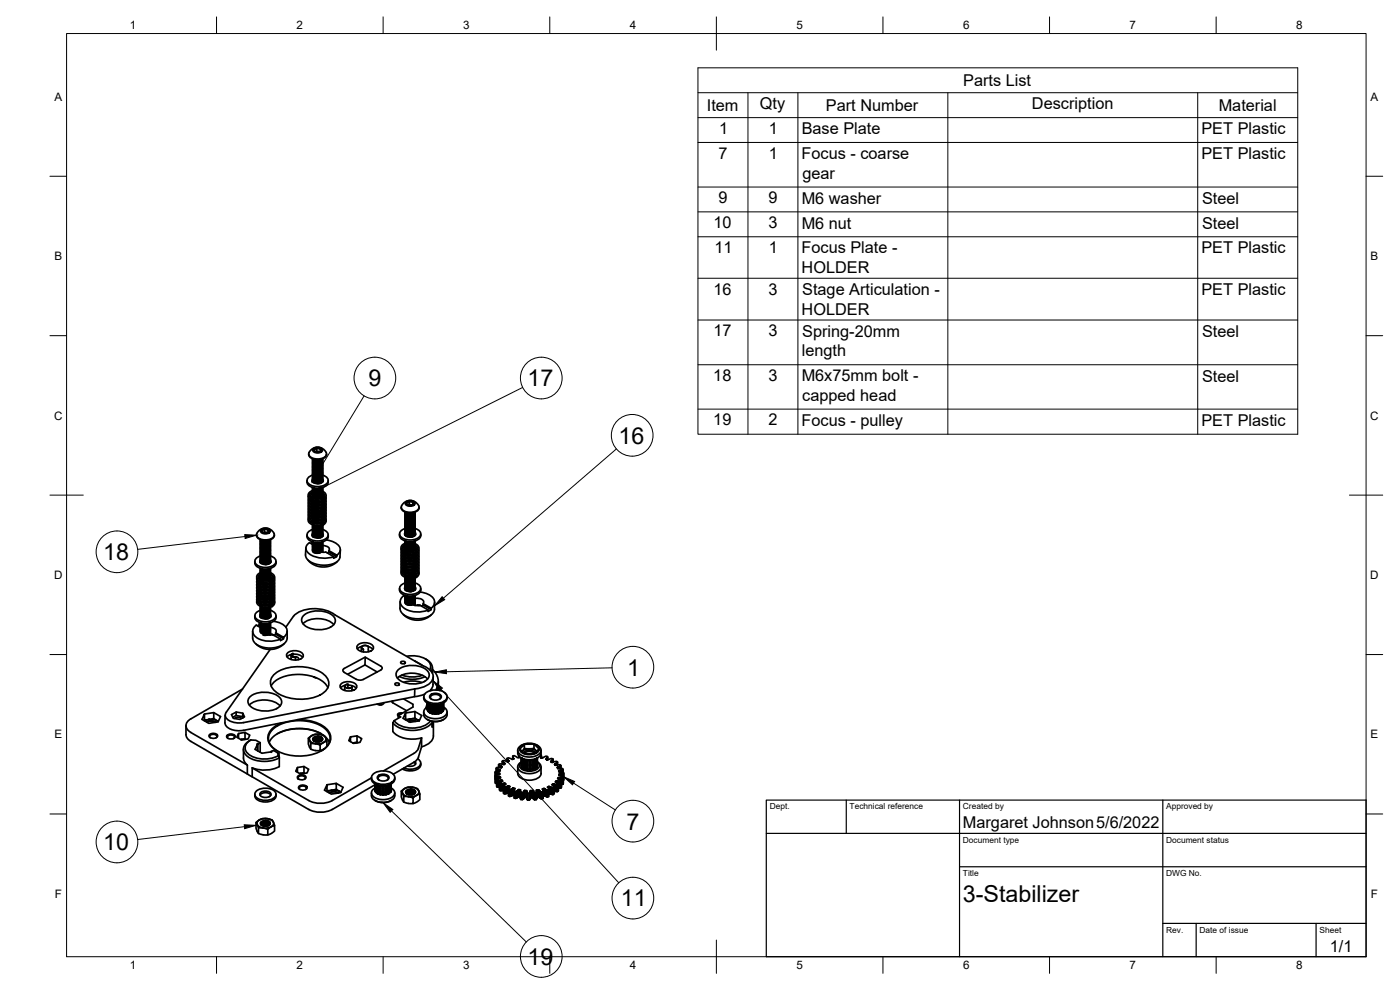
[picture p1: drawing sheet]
<svg xmlns="http://www.w3.org/2000/svg" width="420mm" height="297mm" viewBox="0 0 420 297" stroke-linecap="round" stroke-linejoin="round" font-family="sans-serif">
<defs><g id="words">
<g font-size="7">
<text x="110.6" y="115.9">9</text>
<text x="158.3" y="116">17</text>
<text x="185.6" y="133.1">16</text>
<text x="31" y="168">18</text>
<text x="188.3" y="202.7">1</text>
<text x="188" y="248.9">7</text>
<text x="31" y="255.1">10</text>
<text x="186.3" y="272">11</text>
<text x="289" y="270.6">3-Stabilizer</text>
<text x="158.3" y="289.4">19</text>
</g>
<g font-size="4.9">
<text x="289.1" y="25.8">Parts List</text>
<text x="212.1" y="33.3">Item</text>
<text x="228.1" y="32.8">Qty</text>
<text x="247.9" y="33.3">Part Number</text>
<text x="309.7" y="32.8">Description</text>
<text x="365.8" y="33.3">Material</text>
<text x="215.8" y="40.2">1</text>
<text x="230.8" y="40.2">1</text>
<text x="240.6" y="40.3">Base Plate</text>
<text x="360.6" y="40.3">PET Plastic</text>
<text x="215.6" y="47.7">7</text>
<text x="230.8" y="47.7">1</text>
<text x="240.6" y="47.7">Focus - coarse</text>
<text x="360.6" y="47.7">PET Plastic</text>
<text x="240.8" y="53.6">gear</text>
<text x="215.6" y="61">9</text>
<text x="230.6" y="61">9</text>
<text x="240.6" y="61.1">M6 washer</text>
<text x="360.7" y="61.2">Steel</text>
<text x="214.1" y="68.5">10</text>
<text x="230.6" y="68.5">3</text>
<text x="240.6" y="68.6">M6 nut</text>
<text x="360.7" y="68.6">Steel</text>
<text x="214.4" y="76">11</text>
<text x="230.8" y="76">1</text>
<text x="240.6" y="76">Focus Plate -</text>
<text x="360.6" y="76">PET Plastic</text>
<text x="240.6" y="81.9">HOLDER</text>
<text x="214.1" y="88.4">16</text>
<text x="230.6" y="88.4">3</text>
<text x="240.7" y="88.5">Stage Articulation -</text>
<text x="360.6" y="88.5">PET Plastic</text>
<text x="240.6" y="94.5">HOLDER</text>
<text x="214.1" y="100.9">17</text>
<text x="230.6" y="100.9">3</text>
<text x="240.7" y="101.1">Spring-20mm</text>
<text x="360.7" y="101.1">Steel</text>
<text x="240.6" y="106.9">length</text>
<text x="214.1" y="114.3">18</text>
<text x="230.6" y="114.3">3</text>
<text x="240.6" y="114.5">M6x75mm bolt -</text>
<text x="360.7" y="114.5">Steel</text>
<text x="240.8" y="120.3">capped head</text>
<text x="214.1" y="127.7">19</text>
<text x="230.7" y="127.7">2</text>
<text x="240.6" y="127.7">Focus - pulley</text>
<text x="360.6" y="127.7">PET Plastic</text>
<text x="289" y="248.5">Margaret Johnson5/6/2022</text>
<text x="399.1" y="285.7">1/1</text>
</g>
<g font-size="3.5">
<text x="39" y="8.8">1</text>
<text x="89" y="8.8">2</text>
<text x="139" y="8.8">3</text>
<text x="189" y="8.8">4</text>
<text x="239" y="8.8">5</text>
<text x="289" y="8.8">6</text>
<text x="339" y="8.8">7</text>
<text x="389" y="8.8">8</text>
<text x="16.3" y="30.2">A</text>
<text x="411.3" y="30.2">A</text>
<text x="16.3" y="78">B</text>
<text x="411.3" y="78">B</text>
<text x="16.2" y="125.9">C</text>
<text x="411.2" y="125.9">C</text>
<text x="16.2" y="173.7">D</text>
<text x="411.2" y="173.7">D</text>
<text x="16.3" y="221.6">E</text>
<text x="411.3" y="221.6">E</text>
<text x="16.4" y="269.4">F</text>
<text x="411.4" y="269.4">F</text>
<text x="39" y="290.8">1</text>
<text x="89" y="290.8">2</text>
<text x="139" y="290.8">3</text>
<text x="189" y="290.8">4</text>
<text x="239" y="290.8">5</text>
<text x="289" y="290.8">6</text>
<text x="339" y="290.8">7</text>
<text x="389" y="290.8">8</text>
</g>
<g font-size="2.5">
<text x="231" y="242.9">Dept.</text>
<text x="255" y="242.9">Technical reference</text>
<text x="289" y="242.9">Created by</text>
<text x="350" y="242.9">Approved by</text>
<text x="289" y="252.8">Document type</text>
<text x="350" y="252.8">Document status</text>
<text x="289" y="262.9">Title</text>
<text x="350" y="262.9">DWG No.</text>
<text x="350" y="279.9">Rev.</text>
<text x="360" y="279.9">Date of issue</text>
<text x="396" y="279.9">Sheet</text>
</g>
</g></defs>
<!-- layer: Visible -->
<g fill="none" stroke="#000" stroke-width=".51">
<path d="M92.6 136.2a1.81 1.81 0 0 0 2 1.7h.7a2.21 2.21 0 0 0 2.7-1.7M92.8 135.8a1.5 1.5 0 0 0 1.5 1.8 3.4 3.4 0 0 0 3.6-1.1v-.7M93.8 138.2v.1M93.9 137.7l1 .5 .9-.1 .7-.3M94 134.7a1.95 1.95 0 0 1 2.8 .2 1.67 1.67 0 0 1-2.8 .5zM94.7 139.8h1.1M94.7 139.4h1.1M94.7 139h1.1M94.7 138.2h1.1M95 134.4l-.8 .5 .3 .6M95.8 138.6h-1.1M96.1 134.6l-1.1-.2v.9"/>
<path d="M96.1 134.6a1.36 1.36 0 0 0-1.9 .5 1.44 1.44 0 0 0 2.2 .1M96.1 134.6l.3 .6M96.4 135.2l-.3 .4M96.4 135.2l-.3-.6v.9l-1.1-.2-.4 .3M96.6 137.8l-.6 .3-.9 .1-1.3-.5 .4 .7 1.1 .2 1.1-.3 .4-.6-.4 .7-1 .2-1.1-.1-.5-.7M96.8 139.9l-.3 .7-1 .4-1.2-.1-.4-.3v-.5M96.8 139.5l-.3 .7-1.1 .4-1.2-.2-.4-.4 .1-.3M96.8 139.1l-.3 .7-1.1 .4-1.3-.2-.2-.7M96.8 138.7l-.3 .7-1 .4-1.3-.2-.3-.2v-.5M96.8 138.3l-.3 .7-1 .4-1.2-.2-.4-.3v-.4M96.8 137.9l-.3 .7-1.1 .4-1.2-.2-.4-.5 .1-.2M96.8 138l-.3 .7-1 .4-1.2-.2-.5-.6"/>
<path d="M96.8 138.4l-.5 .8-1.1 .3-1-.3-.4-.6M96.8 138.9l-.5 .7-.9 .3-1.3-.3-.3-.5M96.8 139.3l-.3 .6-1 .4-1.2-.2-.5-.6M96.8 139.7l-.3 .6-1 .4-1.2-.2-.5-.6M96.8 138.9h.1M97.9 135.8a2.87 2.87 0 0 0-2.6-1.6 2.87 2.87 0 0 0-2.5 1.6M78.3 158.9a1.95 1.95 0 0 1 2.8 .3 1.67 1.67 0 0 1-2.8 .5zM78.5 159.1l.3 .7M79.4 158.7l-.9 .4M79.4 158.7a.87 .87 0 0 1 .9 0 .87 .87 0 0 1 .4 1l-1 .3-.9-.2M80.5 158.8l.3 .7-.3 .3zM80.5 159.8l-1.1-.2-.4 .3"/>
<path d="M80.5 158.8l-1.1-.1v.9M92.1 144.2a2.14 2.14 0 0 0 2.5 2.2 3.2 3.2 0 0 0 3.9-1.8v-.4M93 150l-.1 .1M93 150.9l-.1 .1M93 151.8l-.1 .1M93 152.7l-.1 .1M93 153.6l-.1 .1M93 154.5l-.1 .1M93.2 155.5l-.2 .2M93.2 149.7l.9 .4h1.2M93.4 154.7l-.3 .2M93.4 153.8l-.3 .2"/>
<path d="M93.4 152.9l-.3 .2M93.4 152l-.3 .3M93.4 151.1l-.3 .2M93.4 150.2l-.3 .3M93.4 150.7l.4-.2 .2 .4M93.4 152.5l.4-.2v.4M93.4 149.8h.1M93.6 154.8l-.4 .2M93.7 144.4l.2-.2 .2 .6M93.8 148l.3 .6 .9 .3 .8-.1 .8-.5a.35 .35 0 0 1 .3-.5 .35 .35 0 0 1 .4 .5l.2 .6-.4 .6M93.8 151.4l-.4 .2M93.8 154.1l-.4 .2"/>
<path d="M93.8 157.4l.4 .6 1 .2 1.1-.2 .5-.7-.4 .7-1 .2-1.2-.2zM93.8 154.2l.1 .2M93.8 152.2l.8 .6M93.8 151.3l.5 .6M93.8 155l.2 .4M93.8 152.5v.2M93.8 144.4l.1 .2M93.8 149.3l.1 .2M93.8 151.3l.3 .6M93.8 152.2l.6 .6M93.8 141.1h.1M93.8 144h.1"/>
<path d="M93.8 146.8v.1M93.8 147.6v.1M93.8 148.4v.1M93.8 149.3h.1M93.8 151.3h.1M93.8 154.2h.1M93.8 155h.1M93.8 156.2h.1M93.8 157.8v.1M93.8 158.7h.1M93.8 159.5h.1M93.8 159.9h.1"/>
<path d="M93.8 155.1l-.2 .1M93.8 149.1l-.4 .2M93.8 147.8l-.8 .4M93.8 153.2l-.4 .2M93.8 150.4l.3 .5M93.8 154.9l.3 .5M93.8 150h.1M93.8 143.7l-.1 .3a1.91 1.91 0 0 0 3.1 .7l.2-.6-.2-.4M93.9 158.9a1.61 1.61 0 0 0-1.4 2.4 4.3 4.3 0 0 0 5.9-.4 1.7 1.7 0 0 0-1.6-2M93.9 149.1v.4M93.9 156.9l-.1 .1M93.9 156l-.1 .2"/>
<path d="M93.9 155.2l-.1 .1M93.9 154v.5M93.9 154l.6 .4 .9 .1 .9-.3 .5-.5-.5 .6-.8 .3-.9-.1zM93.9 153.2v.4l-.1-.3M93.9 151.5l-.1 .2M93.9 150.7l-.1 .2M93.9 150h.1M93.9 146.3l1 .5 .9-.1 .7-.3M93.9 150.4l.7 .4h.8l1-.2 .4-.4-.4 .4-.9 .3h-.8zM94 155.8l.6 .4h.9l1-.3 .2-.4-1.1 .6h-.8l-.7-.3M94 157.1l-.2-.4 .3 .4M94.1 156.7l1.3 .3 1.2-.5-1.3 .5-1.1-.3"/>
<path d="M94.1 156.3l-.3-.5 .4 .5M94.7 153.7l-.6-.2-.3-.4 .7 .5 .9 .1M94.7 140.6h1.1M94.7 159.4h1.1M94.7 159h1.1M94.7 158.2h1.1M94.7 157.8h1.1M94.7 156.2h1.1M94.7 155.3h1.1M94.7 154.5h1.1M94.7 153.3h1.1M94.7 152.5h1.1"/>
<path d="M94.7 150.8h1.1M94.7 149.6h1.1M94.7 149.2h1.1M94.7 148.4h1.1M94.7 148h1.1M94.7 147.6h1.1M94.7 146.8h1.1M94.7 144.7h1.1M94.7 143.9h1.1M94.7 143.5h1.1M94.7 142.7h1.1M94.7 142.3h1.1"/>
<path d="M94.7 141.9h1.1M94.7 141h1.1M95.8 140.2h-1.1M95.8 159.8h-1.1M95.8 158.6h-1.1M95.8 157h-1.1M95.8 151.6l-1.1 .1M95.8 148.8h-1.1M95.8 147.2h-1.1M95.8 144.3h-1.1M95.8 143.1h-1.1M95.8 141.4l-1.1 .1"/>
<path d="M95.9 154l-.7 .1M96.3 153.9l-1.6 .2h1.1M96.4 153.5l.4-.7-.3 .5-.6 .3M96.4 153l-.8 .3-1-.1M96.5 157.4l-1.1 .4-1.2-.3M96.5 152.9l-1 .4-1.1-.1M96.6 146.3l-.6 .4-1 .1-1.2-.5 .3 .6 1 .3 1.2-.3 .5-.6-.5 .7-.9 .2-1.1-.1-.5-.7M96.6 152l-1.1 .5-1.2-.2M96.6 157.4l-1.3 .4-1.2-.3M96.6 152l-1.2 .5-1.3-.2M96.7 151.1l-1.1 .5-1.5-.3M96.7 151.1l-.3 .3-1 .3h-.7l-.7-.4"/>
<path d="M96.8 154.6l-.5 .5-.8 .2h-.8l-.7-.4M96.8 142.4l-.3 .7-1 .4-1.2-.2-.4-.3v-.5a1.61 1.61 0 0 0-1.4 2.5 4.3 4.3 0 0 0 5.9-.4 1.7 1.7 0 0 0-1.6-2.1M96.8 153.8v.3l.1-.1M96.8 148.1l-.3 .7-.9 .4-1-.1-.7-.4a.34 .34 0 0 0-.2-.5 .34 .34 0 0 0-.4 .3l-.4 .4M96.8 148.5l-.3 .7-.9 .4h-1l-.7-.5a.39 .39 0 0 0-.3-.4 .39 .39 0 0 0-.5 .3v.1M96.8 147.7l-.3 .7-1.1 .4-1.3-.3-.2-.6M96.8 147.2l-.3 .8-1 .4-1.3-.2-.3-.3v-.4M96.8 146.8l-.3 .8-1 .4-1.2-.2-.4-.3v-.4M96.8 146.4l-.3 .8-1.1 .4-1.2-.3-.4-.4 .1-.3M96.8 144.4v.2M96.8 144l-.3 .7-1.3 .4M96.8 143.6l-.3 .7-1.1 .4-1.2-.2-.4-.5 .1-.2"/>
<path d="M96.8 143.2v.4l-.4 .4-1.1 .3-1.2-.3-.2-.6M96.8 142.8l-.3 .7-1 .4-1.2-.2-.4-.3v-.4M96.8 142l-.3 .7-1.1 .4-1.3-.3-.2-.7M96.8 141.5v.5l-.4 .4-1.2 .3-1.1-.3-.2-.7M96.8 141.1l-.3 .8-1 .4-1.2-.2-.4-.3v-.5M96.8 140.7l-.3 .8-1.1 .4-1.2-.3-.4-.4 .1-.3M96.8 140.3v.4l-.4 .4-1.1 .4-1.2-.3-.2-.7M96.8 148.9l-.1 .4M96.8 159.9v.4l-.4 .4-1.2 .4-1.1-.3-.2-.7M96.8 159.5l-.3 .7-1 .4-1.2-.1-.4-.3v-.5M96.8 159.1l-.3 .7-1.1 .4-1.2-.2-.4-.4 .1-.3M96.8 158.7v.4l-.4 .4-1.1 .3-1.2-.2-.2-.7"/>
<path d="M96.8 158.3l-.3 .7-1 .4-1.2-.2-.4-.3v-.4M96.8 157.9l-.3 .7-1.1 .4-1.2-.2-.4-.5 .1-.2M96.8 157.5l-.3 .7-1.1 .4-1.3-.3-.2-.6M96.8 156.6v.2M96.8 155.8v.1M96.8 153v.1M96.8 151.3v.1M96.8 154.6l-.6 .6-.8 .2-.9-.1-.6-.4M96.8 149.3h.1M96.8 155h.1M96.8 151.3h.1M96.8 148.1l.7 .5"/>
<path d="M96.8 150.1l-.1 .5M96.8 155.5l-.2 .5M96.8 154.6l-.1 .5M96.8 151l-.2 .5M96.8 147l-.2 .6-.9 .4h-1l-.8-.4a.45 .45 0 0 0-.4-.4 .45 .45 0 0 0-.5 .4l-.3 .4-.2 .7 .7 .9 1.5 .5 2-.3a.31 .31 0 0 0 .4-.2 .31 .31 0 0 0-.2-.4 .31 .31 0 0 0-.4 .3l-1.8 .2-1.5-.5-.3-.8 .9-.8M96.8 154.9h.1M96.8 153.1h.1M96.8 150.4l.1 .1M96.8 148.6l.6 .5M96.8 147.4l.8 .6 .3 .9-.5 .8-.9 .6-1.3 .2-1.6-.2-1-.7-.1-.7M96.8 149l.4 .3M96.8 156.4l-.3 .5"/>
<path d="M96.8 151.9l-.3 .6M96.8 154.8v.3M96.8 155.6l-.1 .4M96.8 156.5l-.2 .4M96.8 157.6l-.3 .6-1 .5-1.2-.2-.5-.6M96.8 158l-.3 .7-1 .4-1.3-.3-.4-.6M96.8 158.5l-.5 .7-1 .3-1.1-.3-.4-.5M96.8 158.9l-.4 .7-1 .3-1.1-.2-.5-.6M96.8 159.3l-.3 .6-1 .4-1.2-.2-.5-.6M96.8 159.7l-.5 .7-1 .3-1.1-.2-.4-.6M96.8 140.1l-.5 .7-1 .3-1.1-.2-.4-.6M96.8 140.5l-.4 .7-1 .3-1.1-.2-.5-.6"/>
<path d="M96.8 140.9l-.3 .6-1 .4-1.2-.2-.5-.6M96.8 141.3l-.5 .8-1 .2-1.1-.2-.4-.6M96.8 141.8l-.5 .7-.9 .2-1.1-.1-.5-.7M96.8 142.1l-.3 .6-1 .4-1.2-.1-.5-.7M96.8 142.6l-.5 .7-.8 .2-1.3-.2-.4-.6M96.8 142.9l-.5 .8-1 .3-1.1-.3-.4-.6M96.8 143.4l-.4 .7-1 .3-1.1-.2-.5-.6M96.8 143.7l-.3 .7-1 .4-1.2-.2-.5-.6M96.8 144.2l-.1 .4-.6 .4M96.8 146.6l-.3 .7-1 .3-1.2-.1-.5-.6M96.8 147.4l-.5 .8-.9 .2-1.1-.1-.5-.6M96.8 148.2l-.3 .7-1 .4-1.3-.3-.4-.5"/>
<path d="M96.8 148.7l-.5 .7-.9 .3-1.2-.3-.4-.5M96.8 149.1v.2M96.8 150.3v.2M96.8 151.1l-.1 .4M96.8 152l-.2 .4M96.8 141.7v.1M96.8 142.5v.1M96.8 143.3v.1M96.8 144.6h.1M96.8 149.1h.1M96.8 150.3h.1M96.8 151.9v.1"/>
<path d="M96.8 154.8h.1M96.8 155.6h.1M96.8 156.4v.1M96.8 144.2l.2 .2M96.8 156.8l.3 .3M96.9 152.3l-.1-.1v.1M96.9 155.4l.3 .2M97 150l.2 .2M97 150.9l.2 .2M97 151.8l.2 .2M97 152.7l.2 .2M97 153.6l.2 .2"/>
<path d="M97 154.5l.2 .2M97 149.7l.1 .3M97 157.2v.3l-.2-.2M97.2 155.2l.1 .2M97.2 154.3l.1 .2M97.2 153.4l.1 .2M97.2 152.5l.1 .2M97.2 151.6l.1 .2M97.2 150.7l.1 .2M97.2 149.8l.1 .2M97.4 155.9l.1 .1M97.5 155.9l-.5 .8-1.7 .5-1.6-.2-.8-.8"/>
<path d="M97.5 155l-.6 .9-1.7 .5-1.5-.2-.7-.4-.1-.5M97.5 154.1l-.7 1-1.6 .4-1.7-.3-.5-.4-.1-.4M97.5 153.2l-.6 .9-1.5 .5-1.7-.2-.6-.3-.2-.6M97.5 152.3l-.6 .9-1.7 .5-1.5-.2-.7-.4-.1-.5M97.5 151.4l-.7 .9-1.6 .5-1.6-.2-.6-.4-.1-.5M97.5 150.5l-.3 .6-.5 .4-1.4 .4-1.6-.1-.6-.4-.2-.6M97.5 149.6l-.7 1-1.5 .4-1.7-.2-.6-.4-.1-.5M97.8 149.1v.9l-.5 .7-.9 .5-1.1 .2-1.3-.1-.9-.3-.6-.8 .1-.6M97.8 150v.8l-.5 .8-.8 .5-1.2 .2-1.4-.1-.9-.4-.5-.6 .1-.7M97.8 150.9v.8l-.5 .7-.8 .5-1.4 .3-1.1-.1-1-.4-.5-.7 .1-.7M97.8 151.8v.8l-.5 .7-1 .6-1.1 .2-1.2-.1-1-.4-.5-.7 .1-.6M97.8 152.7v.8l-.5 .7-.8 .6-1.2 .2-1.4-.1-.9-.4-.5-.7 .1-.7"/>
<path d="M97.8 153.6v.8l-.5 .7-.8 .5-1.4 .3-1.1-.1-1-.4-.5-.7 .1-.7M97.8 154.5v.8l-.5 .7-1 .6-1.1 .2-1.2-.1-1-.4-.5-.7 .1-.7M97.8 155.4v.8l-.5 .7-.8 .5-1.3 .2-1.4-.2-.8-.4-.5-.6v-.7M97.9 156l-.2 .9-.7 .6M120.4 152.2a1.81 1.81 0 0 0 2 1.7h.7a2.25 2.25 0 0 0 2.7-1.7M121.2 150.9a2.67 2.67 0 0 1 2.7-.6 2.67 2.67 0 0 1 1.8 2.2 3.4 3.4 0 0 1-5.2 0 1.57 1.57 0 0 1 .7-1.6zM121.6 154.2v.1M121.6 157.1h.1M121.6 157.9v.1M121.6 159.9v.1M121.6 153.7l.2 .5 1 .4 1.1-.2 .7-.6-.5 .5-.9 .3-1.2-.2-.4-.6M121.6 153.7l1.2 .5 1-.1 .6-.4"/>
<path d="M121.7 153.7l1 .5 .8-.1 .8-.3M121.8 150.6a1.95 1.95 0 0 1 2.8 .3 1.67 1.67 0 0 1-2.8 .5zM122 150.8l.3 .7M122 150.9l.3 .6M122.5 156.6h1M122.5 156.2h1M122.5 155.4h1M122.5 155h1M122.5 154.2h1M122.5 159.9h1M122.5 159.5h1M122.5 159.1h1"/>
<path d="M122.5 158.2h1M122.5 157.8h1M122.5 157h1M122.8 150.4l-.8 .5M123.5 155.8h-1M123.5 154.6h-1M123.5 158.7h-1M123.5 157.4h-1M123.9 151.5l-1.1-.2-.4 .3M123.9 151.5v-.9l.3 .6-.4 .3M123.9 150.6l-1.1-.2v.9M123.9 150.5a.7 .7 0 0 1 .1 1 .7 .7 0 0 1-.9 .2l-.8-.2"/>
<path d="M123.9 150.5a1.56 1.56 0 0 0-1.9 .3M124.6 159.6l-.4 .7-.8 .4-1.4-.2-.4-.4v-.4l-.2 .3a1.9 1.9 0 0 0 3.1 .7l.3-.6-.2-.3-.4 .6-.9 .3-1.3-.1-.4-.6M124.6 158.3l-.4 .8-1 .4-1.2-.3-.4-.6a1.6 1.6 0 0 0-1.4 2.4 4.3 4.3 0 0 0 6-.4 1.7 1.7 0 0 0-1.6-2M124.6 160l-.4 .7-1 .4-1.2-.2-.4-.3v-.4M124.6 159.2l-.4 .7-1.1 .4-1.2-.3-.3-.7M124.6 158.7l-.4 .8-1.2 .4-1.1-.3-.3-.7M124.6 157.9l-.4 .8-1.1 .4-1.1-.3-.4-.4v-.3M124.6 157.5l-.4 .8-1.1 .4-1.2-.3-.3-.7M124.6 157.1l-.4 .8-1 .3-1.2-.2-.4-.7M124.6 156.7l-.4 .8-1.1 .3-1.1-.2-.4-.4v-.3M124.6 156.3l-.4 .8-1.1 .3-1.2-.2-.3-.7M124.6 155.9l-.4 .8-1.2 .3-1.1-.3-.3-.6"/>
<path d="M124.6 155.5l-.4 .8-1 .3-1.2-.2-.4-.7M124.6 155.1l-.3 .7-1.2 .4-1.1-.2-.4-.4v-.3M124.6 154.7l-.4 .7-1.1 .4-1.2-.3-.3-.6M124.6 154.2l-.4 .8-1 .4-1.2-.2-.4-.7M124.6 153.8l-.4 .8-1.1 .4-1.1-.2-.4-.4v-.4M124.6 154l-.4 .7-1 .3-1.2-.2-.4-.5M124.6 154.4l-.4 .7-1.1 .4-1-.2-.5-.7M124.6 154.9l-.4 .6-1 .4-1.1-.2-.5-.7M124.6 155.2l-.4 .7-1 .4-1.2-.2-.4-.6M124.6 155.6l-.4 .7-1.1 .4-1.1-.3-.4-.5M124.6 156.1l-.4 .6-1 .4-1.1-.2-.5-.6M124.6 156.5l-.3 .6-1.1 .4-1.2-.2-.4-.6"/>
<path d="M124.6 156.9l-.4 .6-1 .4-1.2-.2-.4-.6M124.6 157.3l-.4 .7-1.1 .3-1-.1-.5-.7M124.6 157.7l-.4 .7-1 .3-1.1-.1-.5-.6M124.6 158.1l-.4 .7-1 .3-1.2-.2-.4-.6M124.6 158.6l-.4 .6-1.1 .3-1.1-.2-.4-.6M124.6 158.9l-.4 .7-1 .3-1.1-.1-.5-.7M124.6 159.4l-.4 .6-1 .3-1.2-.1-.4-.7M124.6 154.8v.1M124.6 157.7h.1M124.6 158.5v.1M124.6 159.3v.1M76.5 168.4a2.14 2.14 0 0 0 2.4 2.3 3.2 3.2 0 0 0 3.9-1.8v-.5"/>
<path d="M77 160.5a1.86 1.86 0 0 0 1.9 1.6l.8 .1a2.21 2.21 0 0 0 2.6-1.7M77.1 160a2.83 2.83 0 0 1 2.7-1.6 2.83 2.83 0 0 1 2.5 2 2.81 2.81 0 0 1-3.7 1.5l-.5-.2a1.34 1.34 0 0 1-1-1.7M77.6 174.6l-.2 .1M77.6 175.5h-.2M77.6 176.3l-.2 .2M77.6 177.2l-.2 .1M77.6 178.1l-.2 .1M77.6 179l-.2 .1M77.6 173.6l.6-.3v.5l.7 .4M77.7 174.2l.9 .4 1.3 .1M78 179.3l-.3 .2M78 178.4l-.3 .2"/>
<path d="M78 177.5l-.3 .2M78 176.6l-.3 .2M78 175.7l-.3 .2M78 174.8l-.3 .2M78 177.9l.2-.1-.1 .2M78 173.9h.1M78 174.3h.1M78 168.7l.2-.3 .2 .7M78.1 179.3l-.4 .2M78.1 171.8l-.6 .4-.5 .7 .1 .5 .5 .7 1 .5 1.4 .1 1.7-.6-.2-.3-1 .4-1.2 .1-1.3-.4-.6-.8 .7-.8M78.1 172.5l-.6 .3M78.1 175.1l-.1 .1"/>
<path d="M78.1 176.1h-.1M78.1 176.9l-.1 .1M78.1 177.6l.5 .6M78.1 176.8l.2 .4M78.1 177.6l.3 .5M78.1 168.6l.1 .3M78.1 173.6l.4 .5M78.1 176l.1 .2M78.1 179.8h.1M78.1 162.1h.1M78.1 162.5h.1M78.1 163.3v.1"/>
<path d="M78.1 164.1v.1M78.1 165h.1M78.1 167.8v.1M78.1 170.7h.1M78.1 171.5h.1M78.1 172.3h.1M78.1 173.1v.1M78.1 173.5v.1M78.1 174.4h.1M78.1 175.2h.1M78.1 176h.1M78.2 175.8l.3 .4 .9 .2 1.5-.4a.33 .33 0 0 1 .2-.3 .33 .33 0 0 1 .4 .2"/>
<path d="M78.2 172.9l-.7 .5M78.2 178.7l-.2 .1M78.2 174.9l.5 .5 1 .1 .9-.2 .5-.5-.5 .6-.8 .2-1.2-.2zM78.2 168l-.2 .3a1.91 1.91 0 0 0 3.1 .6l.2-.6-.1-.3-.4 .7-.9 .3-1.4-.2-.4-.6M78.2 179.5v.3l-.1-.2M78.2 178.7l-.1 .1M78.2 177l-.1 .1M78.2 175.8l.1 .5M78.2 175v.4l-.1-.2M78.2 168.9h.1M78.3 170.6l1.1 .4 1.5-.4M78.3 162l1.1 .5 1.4-.5"/>
<path d="M78.6 174.5l.1 .1M78.7 179.1l-.6-.7 .3 .4 .6 .3M78.8 174.6l.4 .1M79 164.9h1.1M79 164.5h1.1M79 163.7h1.1M79 163.3h1.1M79 162.4h1.1M79 178.8h1.1M79 178h1.1M79 177.2h1.1M79 176.3h1.1"/>
<path d="M79 175.5l.5 .1M79 175.1h1.1M79 173.5h1.1M79 173.1h1.1M79 172.2h1.1M79 171.8h1.1M79 171.4h1.1M79 169h1.1M79 168.6h1.1M79 167.8h1.1M79 167.4h1.1M79 166.5h1.1"/>
<path d="M79 166.1h1.1M79.8 176h-.5M80.1 175.1h-1M80.1 164.1h-1.1M80.1 162.8l-1.1 .1M80.1 179.6h-1.1M80.1 175.5l-.4 .1M80.1 173.9h-1.1M80.1 172.6l-1.1 .1M80.1 171h-1.1M80.1 168.2h-1.1M80.1 166.9h-1.1"/>
<path d="M80.1 165.7h-1.1M80.1 165.3h-1.1M80.2 179.5h-1.2M80.5 175l-.8 .2-1-.2M80.5 179.5l-.7 .1-1.1-.1M80.6 178.5l-.8 .3-1.2-.2M80.8 178.5l-1.2 .3-1.2-.3M80.8 178.1l.4-.7-.6 .7M80.8 177.6l-1.2 .4-1.2-.4M80.9 162l-.6 .4-.9 .1-1.3-.5 .4 .6 1.2 .3 1-.3 .5-.6-.5 .6-.9 .3-1.2-.2-.5-.6M80.9 177.5l-1.2 .5-.8-.1-.6-.3M81 176.6l-1.3 .6-.8-.1-.6-.4"/>
<path d="M81 176.6l-1.2 .6-1-.1-.6-.4 .2 .5M81 175.7l-1.2 .6h-.9l-.7-.5M81.1 166.6l-.2 .8-1.1 .4-1.3-.3-.3-.7a1.61 1.61 0 0 0-1.4 2.4 4.3 4.3 0 0 0 5.9-.3 1.65 1.65 0 0 0-1.5-2.1l-.4 .7-1.1 .3-1.2-.2-.4-.6M81.1 174.8l.4 .2M81.1 172.7l-.2 .8-1.3 .4-1.1-.3-.3-.7M81.1 172.3l-.2 .8-1.1 .4-1.2-.2-.3-.3-.1-.5M81.1 171.9l-.2 .8-1.1 .4-1.3-.3-.3-.7M81.1 171.5l-.2 .7-1.2 .5-1.2-.3-.3-.7M81.1 171.1v.4l-.4 .5-1.2 .3-1-.3-.3-.7M81.1 170.7l-.2 .7-1.1 .4-1.3-.2-.3-.7M81.1 168.7l.1 .1M81.1 168.2l-.3 .8-1.2 .4"/>
<path d="M81.1 167.8l-.2 .8-1.1 .4-1.3-.3-.3-.7M81.1 167.4l-.2 .8-1.2 .4-1.3-.4-.2-.6M81.1 167l-.2 .8-1.3 .4-1.1-.3-.3-.7M81.1 166.2l-.2 .7-1.2 .5-1.2-.3-.3-.7M81.1 165.8l-.2 .7-1.3 .4-1.1-.2-.3-.7M81.1 165.4l-.2 .7-1.1 .4-1.2-.2-.3-.2-.1-.5M81.1 165l-.2 .7-1.1 .4-1.3-.2-.3-.7M81.1 164.6l-.2 .7-1.2 .4-1.2-.3-.3-.6M81.1 164.2l-.1 .5-.2 .3-1.2 .3-1.1-.3-.3-.6M81.1 163.8l-.2 .7-1.1 .4-1.3-.2-.3-.7M81.1 163.4l-.2 .7-1.2 .4-1.2-.2-.4-.5 .1-.3M81.1 162.9l-.2 .8-1.3 .4-1.1-.3-.3-.7"/>
<path d="M81.1 162.5l-.2 .8-1.1 .4-1.2-.2-.4-.3v-.5M81.1 162.1l-.2 .8-1.1 .4-1.3-.3-.3-.7M81.1 173.6v.4M81.1 173.2l-.2 .7-1 .4M81.1 178.4v.4l.1-.1M81.1 177.6v.3M81.1 176.8l.1 .2M81.1 176v.1M81.1 174.8v.5l.1-.4M81.1 174h.1M81.1 179.7h.1M81.1 175.2h.1"/>
<path d="M81.1 179.3l.4 .2a.55 .55 0 0 0-.9 .3l-1.5 .2-.7-.2-.3-.4 .3 .3 .9 .3 1.2-.2 .6-.5v.4M81.1 178.4l.4 .2M81.1 173.9h.1M81.1 172.3l.9 .8-.4 .9M81.1 171.8l1 .6 .3 .9-.3 .8-1.1 .7-1.4 .3-1.3-.2-1-.6-.2-.9M81.1 173.4l.7 .4M81.1 170.5l-.3 .6-1.1 .3-1.1-.2-.5-.5 .1-.2 .5 .4 1 .2 1.2-.5M81.1 178.4l-.4 .5-.5 .2M81.1 175.7l-.1 .5M81.1 178.4l-.6 .6M81.2 177.5l.3 .2M81.2 176.6l.3 .2"/>
<path d="M81.2 173l.7 .7M81.2 172.6l.8 .6M81.2 162.3l-.4 .6-.9 .4-1.4-.2-.4-.6M81.2 162.8l-.4 .6-1.1 .3-1.2-.2-.4-.6M81.2 163.1l-.3 .6-1.1 .4-1.2-.1-.5-.6M81.2 163.5l-.4 .7-1 .3-1.2-.1-.5-.7M81.2 163.9l-.4 .7-1.1 .4-1.2-.3-.4-.5M81.2 176.6l-.3 .5M81.2 179.5l-.1 .2M81.2 164.3l-.5 .8-1 .3-1.1-.2-.5-.7M81.2 164.8l-.4 .6-1 .4-1.2-.2-.5-.6M81.2 165.1l-.4 .7-1.2 .4-1.1-.2-.4-.6"/>
<path d="M81.2 165.6l-.4 .6-1.1 .4-1.2-.3-.4-.5M81.2 166l-.3 .6-1.1 .4-1.2-.2-.5-.6M81.2 166.4l-.4 .6-1 .4-1.2-.2-.5-.6M81.2 167.2l-.5 .7-1 .3-1.1-.2-.5-.6M81.2 167.6l-.4 .7-1 .3-1.2-.1-.5-.6M81.2 168.5l-.3 .5-.5 .3M81.2 170.5l-.4 .7-1 .3-1.2-.2-.5-.6M81.2 170.9l-.4 .6-1.1 .4-1.2-.2-.4-.6M81.2 171.3l-.4 .6-1.1 .4-1.1-.2-.5-.6M81.2 171.7l-.3 .6-1.1 .4-1.2-.2-.5-.6M81.2 172.1l-.4 .6-1 .4-1.3-.2-.4-.6M81.2 172.6l-.4 .6-1.1 .3-1.2-.2-.4-.6"/>
<path d="M81.2 173l-.5 .6-1 .3-1.1-.1-.5-.6M81.2 173.3l-.2 .5-.7 .4M81.2 173.7l-.1 .3M81.2 175.8l-.2 .4M81.2 162.7v.1M81.2 164.7v.1M81.2 165.6h.1M81.2 166.4h.1M81.2 167.2h.1M81.2 168.4v.1M81.2 172.5v.1M81.2 172.9v.1"/>
<path d="M81.2 175.8h.1M81.2 176.6h.1M81.2 177.8v.1M81.2 178.6v.1M81.2 179.4v.1M81.2 168.5l.1 .2M81.5 180l.2 .2M81.6 174.6l.2 .1M81.6 175.5l.2 .1M81.6 176.3l.2 .2M81.6 177.2l.2 .2M81.6 178.1l.2 .2"/>
<path d="M81.6 179l.2 .2M81.6 174.2v.3M81.8 179.8l.1 .1M81.8 178.9l.1 .1M81.8 178l.1 .1M81.8 177.1l.1 .1M81.8 176.2l.1 .1M81.8 175.3l.1 .2M81.8 174.4l.1 .2M82 179.5l-.6 1-1.7 .5-1.6-.3-.6-.5-.1-.4M82 178.6l-.2 .6-.5 .4-1.7 .5-1.6-.4-.5-.4-.1-.3M82 177.7l-.6 1-1.6 .5-1.6-.2-.6-.5-.2-.5"/>
<path d="M82 176.9l-.6 .9-1.7 .5-1.6-.3-.6-.5-.1-.3M82 175.9l-.7 1-1.7 .5-1.7-.4-.5-.7M82 175.1l-.6 .9-1.6 .5-1.5-.2-.7-.5-.2-.4M82 174.2l-.7 .9-1.5 .5-1.7-.3-.6-.5-.1-.3M82.4 173.7v.7l-.5 .8-1 .6-1.1 .2-1.4-.1-.9-.5-.5-.6 .2-.7M82.4 174.6v.6l-.5 .9-1 .5-1 .3-1.2-.1-1.1-.4-.5-.6 .1-.8M82.4 175.5v.8l-.5 .7-.9 .5-1.1 .3-1.4-.1-.9-.4-.5-.7 .1-.7M82.4 176.3v.7l-.5 .8-.8 .6-1.4 .3-1.1-.1-1-.4-.5-.6 .1-.8M82.4 177.2v.7l-.5 .8-1 .6-1.1 .3-1.2-.1-1-.4-.5-.6 .1-.8M82.4 178.1v.9l-.5 .6-.9 .6-1.1 .3-1.4-.2-.9-.3-.5-.7 .1-.7M82.4 179v.7l-.5 .8-.8 .6-1.4 .3-1.2-.1-.9-.4-.5-.7 .1-.7M82.4 179.9v.9l-.5 .7-1 .5-1.2 .2-1.2-.2-.9-.4-.5-.6v-.7"/>
<path d="M91.8 164.4l-.1 2.1a3.4 3.4 0 0 0 3 2.7 7.3 7.3 0 0 0 6.9-1l.4-1.1 .2-2.1M92.1 161a3.2 3.2 0 0 0 4 1.8l.6-.2a2.18 2.18 0 0 0 1.8-1.6M92.1 160.5v.5M92.4 168l1.8 1.5 2.5 .6 2.4-.3 2.1-1.3M93.7 160.7l.2-.2 .2 .6M93.8 162.8l-.5 .2M93.8 162.6v.2M93.8 160.7l.1 .3M93.8 160.7h.1M93.8 162.7v.1M93.8 165.2h.1M93.8 162.6l.2 .6 .9 .3 1.2-.2 .7-.6-.6 .6-.9 .3-1.1-.3-.4-.5"/>
<path d="M93.8 160l-.1 .4a1.91 1.91 0 0 0 3.1 .6l.2-.6-.2-.3M93.9 163.4l-1-.6a1.99 1.99 0 0 0-1.1 2 1.99 1.99 0 0 0 1.5 1.7 8.7 8.7 0 0 0 6.9 .5M93.9 160.9l-.1 .1M93.9 162.6l1 .5h1l.7-.4M93.9 162.6l1.1 .5 .8-.1 .7-.3M94.7 165.1h1.1M94.7 164.7h1.1M94.7 163.9h1.1M94.7 163.5h1.1M94.7 163.1h1.1M94.7 161h1.1M94.7 160.6h1.1"/>
<path d="M94.7 160.2h1.1M95.8 166h-.3M95.8 165.5l-1.1 .1M95.8 164.3h-1.1M96.8 162.8l-.2 .7-1.1 .4-1.3-.2-.3-.3v-.4M96.8 160.7v.2M96.8 160.3l-.1 .5-.3 .3-1.2 .4M96.8 165.2l-.1 .5 1.1-.1 2.4 1.4-.1 .5M96.8 164.8l-.3 .8-1.1 .4-1.2-.3-.4-.4 .1-.3M96.8 164.4v.4l-.4 .4-1.1 .4-1.2-.3-.2-.7M96.8 164l-.3 .7-1 .4-1.3-.2-.3-.3v-.4M96.8 163.6l-.3 .7-1 .4-1.2-.1-.4-.3v-.5"/>
<path d="M96.8 163.2l-.3 .7-1.1 .4-1.3-.3-.2-.6M96.8 163.7a1.67 1.67 0 0 1 2 1.2l-.1 .3M96.8 165.4v.2M96.8 160.1l-.5 .7-.9 .3-1.1-.2-.5-.6M96.8 160.5l-.1 .5-.6 .4M96.8 163l-.5 .7-.9 .3-1.1-.2-.5-.7M96.8 163.4l-.3 .6-1 .4-1.2-.2-.5-.6M96.8 163.8l-.5 .7-1.1 .3-1-.2-.4-.6M96.8 164.2l-.5 .7-.9 .3-1.2-.2-.4-.6M96.8 164.6l-.3 .6-1 .4-1.2-.2-.5-.6M96.8 165l-.3 .6-1 .4-1.2-.2-.5-.6M96.8 160.1h.1"/>
<path d="M96.8 162.9v.1M96.8 163.8h.1M96.8 164.6h.1M96.8 160.5l.2 .2M97.9 162a4.5 4.5 0 0 1 4.2 2.9 2.03 2.03 0 0 1-1 1.7M98.5 160.5v.5M98.7 165.6l-.4 .3M98.7 165.2l2.4 1.4-.1 .4-2.3-1.3zM101 167l-.9 .5M119.9 176.5a2.14 2.14 0 0 0 2.5 2.3 3.2 3.2 0 0 0 3.9-1.8v-.5M119.9 160.7a3.2 3.2 0 0 0 3.9 1.8l.7-.2a2.18 2.18 0 0 0 1.8-1.6M119.9 160.2v.5"/>
<path d="M120.9 165.8l-.1 .1M120.9 166.7l-.1 .1M120.9 167.6l-.1 .1M120.9 168.5l-.1 .1M120.9 169.4l-.1 .1M120.9 170.3l-.1 .1M121.1 171.3l-.2 .2M121.1 165.4l.9 .4 1.2 .1M121.1 178.8l.5 .2M121.1 178.7a2.21 2.21 0 0 0-1 2.2 2.21 2.21 0 0 0 1.6 1.8 8.1 8.1 0 0 0 6.8 .3M121.3 170.5l-.3 .2M121.3 169.6l-.3 .2"/>
<path d="M121.3 168.7l-.3 .2M121.3 167.8l-.3 .2M121.3 166.9l-.3 .2M121.3 166l-.3 .3M121.3 170.1l.3-.2v.3M121.3 165.6h.1M121.5 170.6l-.5 .2M121.6 170.9l-.2 .1M121.6 164.1l-.8 .5M121.6 163.6l-.8 .4M121.6 168.1l-.3 .2M121.6 172.6v.2v-.4l.6 .5 1.1 .1 .8-.2 .5-.6-.1 .5"/>
<path d="M121.6 170.6l.7 .7M121.6 171v.1M121.6 171.8v.2M121.6 176.7l.3 .5M121.6 168.9l.2 .5M121.6 160.3l.3 .6M121.6 164.8l.3 .6M121.6 167.3v.2M121.6 168.2l.1 .3M121.6 162.8h.1M121.6 163.6v.1M121.6 164v.1"/>
<path d="M121.6 164.4v.1M121.6 165.7h.1M121.6 166.5h.1M121.6 168.1v.1M121.6 170.1v.1M121.6 171h.1M121.6 173.8v.1M121.6 174.6v.1M121.6 175.5h.1M121.6 176.3h.1M121.6 176.7h.1M121.6 179.1v.1"/>
<path d="M121.6 176.6l-.1 .2M121.6 160.2l-.1 .2M121.6 165l-.3 .1M121.6 164.6l-.6 .2M121.6 167.2l-.3 .2M121.6 169l-.3 .1M121.6 162.3l.4 .6 .9 .3 1.1-.2 .6-.6-.5 .5-.8 .3-1.2-.1-.5-.7M121.6 178.6l.2 .6 .9 .3 1.1-.1 .8-.7-.6 .6-.9 .2-1.1-.2-.4-.6M121.6 170.6l.3 .4 .7 .3M121.6 168.8l.3 .6M121.6 178.8l-.1 .1M121.6 166.3l-.3 .2"/>
<path d="M121.6 164.7v.4l.4 .3M121.6 160.6h.1M121.6 166.3v.2M121.6 165.1v.2M121.6 176.9v.1M121.6 171.6l.1 .4M121.6 170.8v.3M121.6 169.1v.2M121.6 168.3v.1M121.6 167.9l.2 .6M121.6 167.1l.1 .4M121.7 168.9l.5 .3 .9 .1 .8-.2 .6-.4-1.2 .6-1-.1-.5-.3"/>
<path d="M121.7 178.7l1.3 .4 1.3-.4M121.7 162.3l1.1 .5 1.5-.4M121.8 162.4l1.1 .4 1.3-.4M121.8 178.7l.9 .4 1.5-.4M121.9 165.8h.1M122 170.3l-.4-.6 .5 .7M122 165.8l.2 .1M122.3 166.8l-.5-.3-.2-.4 .3 .4 .9 .3M122.5 179.5h1M122.5 179.1h1M122.5 176.6h1M122.5 176.2h1"/>
<path d="M122.5 175.4h1M122.5 175h1M122.5 174.6h1M122.5 173.8h1M122.5 173h.3M122.5 172.1l.3 .1M122.5 171.7h1M122.5 170.9h1M122.5 169.3h1M122.5 167.6l.5 .1M122.5 166.4h1M122.5 165.2h1"/>
<path d="M122.5 164.8h1M122.5 164h1M122.5 163.6h1M122.5 162.7h1M122.5 160.7h1M122.7 173.4h.6M123.4 168.1h-.6M123.5 179.9h-1M123.5 177.4l-.2 .1M123.5 177h-1M123.5 175.8h-1M123.5 174.2h-1"/>
<path d="M123.5 172.9l-.3 .1M123.5 172.5l-.8 .1M123.5 170.1h-1M123.5 168.5h-1M123.5 167.6l-.2 .1M123.5 167.2h-1M123.5 164.4h-1M123.5 163.1l-1 .1M123.5 161.1l-.2 .1M123.5 160.3h-1M123.5 172.5l-.6 .1M123.7 167.1l-1 .1"/>
<path d="M123.8 171.6l-1.2 .1M124 167.1l-.8 .2-.9-.1M124.1 166.6l.5-.6-.3 .4-.5 .3M124.1 171.5l-.8 .3-1.1-.1M124.1 166.1l-.9 .3-1-.1M124.1 171.1l.5-.7-.7 .8M124.2 170.6l-.9 .3-1.2-.1M124.3 166.1l-1.3 .4-1-.2M124.3 170.5l-1.2 .5-1.1-.3M124.4 169.6l-1.3 .5-1.2-.3M124.4 169.6l-1.1 .5-1.5-.3M124.5 167.8l-.4 .4-1 .3-.9-.2-.5-.3"/>
<path d="M124.5 173.1l-.4 .5-1 .2-.9-.1-.6-.5M124.5 172.2l-.4 .5-1 .3-.8-.1-.6-.4M124.5 167.8l-.5 .5-.8 .2-1-.1-.6-.4M124.6 175.9l-.4 .8-.9 .3-1.3-.2-.3-.3-.1-.4-.2 .3a1.9 1.9 0 0 0 3.1 .6l.3-.6-.2-.3M124.6 174.7l-.4 .7-1.1 .4-1.1-.2-.3-.3-.1-.4a1.6 1.6 0 0 0-1.4 2.4 4.3 4.3 0 0 0 6-.3 1.7 1.7 0 0 0-1.6-2.1M124.6 162.8l-.4 .8-.8 .3h-1.1l-.6-.4a.3 .3 0 0 0-.2-.5 .3 .3 0 0 0-.4 .2l-.7 1 .1 .7 .5 .5 1.6 .5 1.9-.3a.31 .31 0 0 0 .5-.2 .31 .31 0 0 0-.3-.4 .31 .31 0 0 0-.3 .3l-1.1 .2-1.3-.1-.9-.4-.3-.8 .8-.8 .1 .5 .5 .3 1.4 .1 .8-.4 .2-.7M124.6 170.6l.2 .1-.2 .1M124.6 164.5l-.1 .5-.5 .4M124.6 164l-.4 .8-1 .4-1.2-.2-.4-.7M124.6 163.6l-.4 .8-1.1 .4-1.1-.2-.4-.4v-.4M124.6 162.4l-.4 .8-1 .4-1.2-.3-.4-.7M124.6 160.4v.2"/>
<path d="M124.6 164.9v.1M124.6 178.7l-.3 .8-1.2 .4-1.2-.3-.3-.6M124.6 176.7v.2M124.6 176.3l-.4 .8-1.1 .3-1.1-.2-.4-.4v-.3M124.6 175.5l-.4 .8-1 .3-1.2-.2-.4-.7M124.6 175.1l-.4 .8-1 .3-1.2-.2-.4-.4v-.3M124.6 174.3l-.4 .7-1.2 .4-1.1-.3-.3-.6M124.6 173.8l-.4 .8-1 .4-1.2-.2-.4-.7M124.6 173.4l-.4 .8-1.1 .4-1.1-.2-.4-.4v-.4M124.6 169.8v.2M124.6 169v.1M124.6 167.8l-.1 .4"/>
<path d="M124.6 166.9l-.1 .4 .1-.2M124.6 166.8l-.4 .5-1 .3-.9-.1-.7-.4M124.6 180l-.4 .7-.9 .4-1.3-.2-.3-.3-.1-.4M124.6 179.6l-.4 .7-1 .4-1.2-.2-.4-.7M124.6 179.2l-.4 .7-1.1 .4-1.1-.2-.4-.4v-.3M124.6 172.6v.1M124.6 168.1v.1M124.6 169.7l.2 .1M124.6 168.8l.2 .1M124.6 167l.2 .1M124.6 164.3l.6 .6M124.6 163.6l.7 .7v.5l-.4 .5"/>
<path d="M124.6 163.1l.9 .6 .3 .9-.4 .8-1.1 .7-1.4 .2-1.4-.2-.9-.6-.2-.9M124.6 163.9l.7 .5M124.6 164.7l.5 .4M124.6 173.1l-.4 .7-1.1 .4-1.1-.2-.4-.6 .1-.2 .6 .5 1 .1 .8-.3 .4-.4M124.6 171.6v-.2l-.6 .5-1.3 .2-.8-.2-.3-.4 .5 .5 1 .2M124.6 169.5l-.4 .6M124.6 168.6l-.2 .6M124.6 171.3l-.4 .6-.7 .2M124.6 172.5l-.1 .2M124.6 173.3l-.4 .6-1 .3-1.1-.1-.5-.7M124.6 173.6l-.4 .7-1 .3-1.2-.2-.4-.5M124.6 174l-.4 .7-1.1 .4-1.1-.3-.4-.6"/>
<path d="M124.6 174.4l-.4 .7-1 .4-1.1-.2-.5-.6M124.6 174.9l-.4 .6-1 .4-1.2-.2-.4-.6M124.6 175.2l-.4 .7-.9 .4-1.3-.2-.4-.6M124.6 175.7l-.4 .6-1.1 .4-1-.2-.5-.6M124.6 176.1l-.4 .6-1 .4-1.1-.2-.5-.6M124.6 176.5l-.4 .7-1.2 .3M124.6 179l-.4 .6-1 .3-1.1-.1-.5-.6M124.6 179.3l-.4 .7-1 .3-1.2-.1-.4-.7M124.6 179.8l-.4 .6-1.1 .4-1.1-.3-.4-.6M124.6 168.8l-.1 .3M124.6 169.6l-.2 .5M124.6 160.2l-.5 .7-1.1 .3"/>
<path d="M124.6 162.6l-.4 .6-.9 .4-1.3-.2-.4-.6M124.6 163.1l-.4 .6-1 .3-1.1-.1-.5-.7M124.6 163.4l-.4 .7-1 .3-1.1-.1-.5-.6M124.6 163.9l-.4 .6-1 .3-1.2-.2-.4-.5M124.6 164.3l-.4 .6-1.1 .4-1.1-.3-.4-.5M124.6 164.6l-.4 .7M124.6 166.8l-.5 .6-.8 .3-1.1-.1-.6-.5M124.6 160.2h.1M124.6 163v.1M124.6 163.8v.1M124.6 164.2v.1M124.6 168.7v.1"/>
<path d="M124.6 169.5v.1M124.6 170h.1M124.6 171.6h.1M124.6 172.4v.1M124.6 173.2v.1M124.6 174.8v.1M124.6 176.1h.1M124.6 178.9v.1M124.6 179.7v.1M124.6 179.6a1.92 1.92 0 0 1 2.6 1.2l-.2 .3M124.6 176.6l.1 .2M124.6 160.2l.1 .2"/>
<path d="M124.7 172.6l.2 .3M124.8 168l-.2-.1-.1 .3M124.8 166.3l-.2-.2v.2M124.8 171.2l.3 .2M124.9 165.8l.2 .2M124.9 166.7l.2 .2M124.9 167.6l.2 .2M124.9 168.5l.2 .2M124.9 169.4l.2 .2M124.9 170.3l.2 .1M124.9 165.5v.3M124.9 172.9v.4l-.2-.3"/>
<path d="M125.1 171l.1 .2M125.1 170.1l.1 .2M125.1 169.2l.1 .2M125.1 168.3l.1 .2M125.1 167.4l.1 .2M125.1 166.5l.1 .2M125.1 165.6l.1 .2M125.3 171.7v.1M125.3 171.7l-.6 .9-1.6 .4-1.6-.3-.7-.7M125.3 170.8l-.6 .9-1.7 .5-1.5-.2-.6-.4-.1-.5M125.3 169.9l-.6 .9-1.8 .5-1.5-.3-.6-.4v-.4M125.3 169l-.6 .9-1.5 .5-1.7-.2-.6-.5-.1-.4"/>
<path d="M125.3 168.1l-.6 .9-1.6 .5-1.6-.2-.6-.4-.1-.5M125.3 167.2l-.6 1-1.7 .4-1.8-.4-.4-.7M125.3 166.3l-.6 .9-1.5 .5-1.7-.2-.7-.5v-.4M125.3 165.4l-.7 1-1.5 .4-1.7-.2-.5-.4-.1-.5M125.7 164.9v.8l-.5 .8-.9 .5-1.2 .2h-1.1l-1.1-.4-.5-.8 .1-.7M125.7 165.8v.8l-.5 .8-.9 .5-1.1 .2-1.2-.1-1.1-.4-.5-.6 .1-.7M125.7 166.7v.8l-.5 .7-.8 .5-1.2 .3-1.4-.1-.9-.4-.5-.7 .1-.7M125.7 167.6v.8l-.5 .7-.7 .5-1.4 .3-1.2-.1-1-.4-.5-.7 .1-.7M125.7 168.5v.8l-.5 .7-.9 .6-1.1 .2-1.2-.1-1.1-.4-.5-.7 .1-.7M125.7 169.4v.8l-.5 .7-.9 .5-1.1 .3-1.4-.1-.9-.4-.5-.7 .1-.7M125.7 170.3v.8l-.5 .7-.8 .5-1.4 .3-1.1-.1-1-.4-.5-.7 .1-.7M125.7 171.2v.7l-.4 .8-.9 .5-1.4 .2-1.3-.2-.8-.4-.5-.6v-.7"/>
<path d="M125.7 171.8l-.1 .9-.7 .6M126.1 177.6a4.5 4.5 0 0 1 4.3 3 2.26 2.26 0 0 1-1 1.9M126.3 160.2v.5M76.5 184.7a2.14 2.14 0 0 0 2.4 2.3 3.2 3.2 0 0 0 3.9-1.8v-.5M77.7 180.1l-.1 .2M77.8 187.5l-.5 .3M78 185l.2-.2 .2 .6M78.1 180.5l.1 .2M78.1 185l.1 .3M78.1 188.3l-1.2-.8a2.2 2.2 0 0 0-1 2.2 2.2 2.2 0 0 0 1.5 1.8 8.1 8.1 0 0 0 6.8 .2M78.1 183.7v.1M78.1 184.6h.1"/>
<path d="M78.1 188.2v.1M78.1 189v.1M78.2 186.9l.2 .5 .8 .4 1.3-.2 .6-.7M78.2 180.2l.3 .4 .8 .3 1.1-.2 .7-.6-.1 .6 .2-.4M78.2 187.2l-.4-.2v.5l.4 .1 .1 .6 1 .4 1.4-.3 .4-.4v-.5M78.2 180.7h.1M78.2 184.3l-.2 .3a1.91 1.91 0 0 0 3.1 .6l.2-.6-.1-.3-.3 .7-1.1 .4-1.2-.2-.5-.6M78.2 186.9l-.4 .1M78.2 181.9l.2 .6 .9 .4 1.2-.2 .7-.8M78.2 181.9l.3 .4 .8 .2 .9-.1 .8-.4M78.2 185.2h.1M78.2 181.9l1.2 .6 .9-.1 .6-.4"/>
<path d="M78.2 186.9l.4 .3 .9 .2 .9-.1 .5-.4M78.3 186.9l1 .5 .9-.1 .7-.3M79 190.2h1.1M79 189.8h1.1M79 189h1.1M79 188.6h1.1M79 187.8h1.1M79 187.4h1.1M79 184.9h1.1M79 184.5h1.1M79 184.1h1.1M79 183.3h1.1"/>
<path d="M79 182.9h1.1M79 181.6h1.1M79 180l.2 .1M79.3 180.5h.5M80 180.4l-.8 .1M80.1 189.4h-1.1M80.1 188.2h-1.1M80.1 185.3h-1.1M80.1 183.7h-1.1M80.1 182.4l-1.1 .1M80.1 180.8h-1.1M80.1 180l-.2 .1"/>
<path d="M81 181.1l-1.2 .5h-.8l-.7-.4M81 181.1l-.5 .4-.9 .2-.8-.1-.6-.4v.3l-.1-.2M81 180.2l-.4 .4-1 .2-.7-.1-.7-.4v.4M81.1 194.8l-13.2 18.9a1.77 1.77 0 0 0 1.3 2.7l1.9 .5 2-.1 51.4-10.1M81.1 183l-.2 .7-1.2 .4-1.2-.3-.3-.7a1.61 1.61 0 0 0-1.4 2.5 4.3 4.3 0 0 0 5.9-.4 1.63 1.63 0 0 0-1.5-2l-.4 .6-1 .3-1.2-.1-.5-.7M81.1 187l-.3 .8-1.1 .4-1.3-.3-.2-.7M81.1 185l.1 .2M81.1 184.6l-.1 .5-.3 .3-1.1 .3M81.1 184.2l-.2 .7-1.3 .4-1.1-.3-.3-.6M81.1 183.8l-.2 .7-1.1 .4-1.2-.2-.3-.2-.1-.5M81.1 183.4l-.2 .7-1.1 .4-1.3-.2-.3-.7M81.1 182.5l-.1 .6-.2 .3-1.2 .3-1.1-.3-.3-.7"/>
<path d="M81.1 182.1l-.2 .8-1.1 .4-1.3-.3-.3-.7M81.1 181.3l.1 .2M81.1 180.5v.1M81.1 190.3l.1 .2M81.1 189.9l-.1 .6M81.1 189.5l-.1 .5-.5 .4-1.6 .1M81.1 189.1l-.2 .7-1.1 .4-1.3-.2-.3-.7M81.1 188.7l-.2 .7-1.2 .4-1.2-.2-.3-.7M81.1 188.2l-.2 .8-1.3 .4-1.1-.3-.3-.6M81.1 187.8l-.2 .8-1.1 .4-1.3-.2-.3-.7M81.1 190.3l.6 .1zM81.1 188.3l1.5 .5 .3 .5-.2 .5"/>
<path d="M81.2 181l-.3 .6 .3-.5M81.2 182l-.4 .5-1 .4-1.2-.2-.5-.6M81.2 182.3l-.4 .7-1.1 .3-1.2-.2-.4-.6M81.2 182.7l-.5 .7-1 .3-1.1-.1-.5-.7M81.2 183.5l-.4 .7-.9 .3-1.4-.2-.4-.5M81.2 184l-.4 .6-1.1 .4-1.2-.3-.4-.6M81.2 184.8l-.3 .5-.5 .3M81.2 186.9l-.4 .6-1.1 .3-1-.1-.6-.7M81.2 187.2l-.3 .6-1.1 .4-1.2-.1-.5-.7M81.2 187.6l-.4 .7-1 .3-1.3-.2-.4-.6M81.2 188l-.4 .7-1.1 .3-1.2-.2-.4-.5M81.2 188.4l-.5 .8-1 .2-1.1-.1-.5-.7"/>
<path d="M81.2 188.8l-.4 .7-1 .4-1.2-.2-.5-.6M81.2 189.2l-.4 .7-1.1 .4-1.2-.3-.4-.6M81.2 189.7l-.3 .6-.7 .3M81.2 190.1l-.2 .4M81.2 180.3h.1M81.2 181.1h.1M81.2 181.9v.1M81.2 183.9v.1M81.2 184.7v.1M81.2 185.2h.1M81.2 189.7h.1M81.2 190.5h.1"/>
<path d="M81.2 184.8l.1 .2M81.4 181.3l.2 .4M81.6 181.7v.3l-.2-.2M81.8 190.4l2.4 1.4v.4l.9-.5M81.8 190.4l-1.3 .1M81.9 190.4l.4 .2-.4-.1M82 180.5v.1M82 180.4l-.7 1-1.5 .4-1.6-.3-.8-.8M82.1 186.4a4.2 4.2 0 0 1 4.1 2.9 2.37 2.37 0 0 1-1.1 1.9M82.4 180.6l-.1 .8-.7 .6M82.7 189.9l2.4 1.3v.5l-2.4-1.4zM82.7 190.3l-.4 .3"/>
<path d="M85.3 193.1l-1.9 1.3-2.4 .5-2-.4-2.1-1.2M85.8 188.2l2.3-3.3a9.9 9.9 0 0 1 9.9-1.7l1.4 .6 27.6 16M86.2 189.4a3.5 3.5 0 0 1-.7 3.5 7.2 7.2 0 0 1-9.3-.4l-.4-1v-2.1M86.3 195.9a3.5 3.5 0 0 1 4.7 .4 1.51 1.51 0 0 1-1.8 1.7h-1.3a1.43 1.43 0 0 1-1.5-.6 1.43 1.43 0 0 1-.1-1.5zM87.4 196.6v1.3M87.5 196.4l-1.4 .7M87.9 196.1v1a1.01 1.01 0 0 1 1.1-.1 1.01 1.01 0 0 1 .5 .9M87.9 196.3l1.8 .2 1.1 .7M87.9 196.1l-.5 .3 .1 .4 .5 .4h.7v.8M90.9 187.1a7.3 7.3 0 0 1 9.3 .3M91.3 184.5a7.4 7.4 0 0 1 9 .6 2 2 0 0 1-1.1 3.1 7.5 7.5 0 0 1-8.3-1.1 1.79 1.79 0 0 1 .4-2.6zM107.4 193.5a3.5 3.5 0 0 1 4.6 .4 1.51 1.51 0 0 1-1.8 1.7h-1.2a1.43 1.43 0 0 1-1.5-.6 1.43 1.43 0 0 1-.1-1.5z"/>
<path d="M108.5 194.2v1.3M108.6 194l-1.4 .7M108.6 194l1.1-.4 .8 .4a1.25 1.25 0 0 0-1.9 .4l.5 .4-.6-.5zM109.1 194.8l-.1 .8M109.5 199.5l3.7 2.1M109.6 197.2l-.1 2.3-5.2 2.8M110.5 195l.1 .5M110.5 194l1.4 .8M110.6 194l-.1 1M120.1 180.5a3.5 3.5 0 0 0 1.1 4 7.2 7.2 0 0 0 8.9-.7l.3-1v-2.1M120.2 198.7l.7-.3 .7 .3a.75 .75 0 0 1-.7 .5 .75 .75 0 0 1-.7-.5zM121 184.4l1.5 1.1 2.4 .6 2.5-.4 2.1-1.2"/>
<path d="M122 196.9a7.1 7.1 0 0 1 7 2.1 1.94 1.94 0 0 1 0 2M122.5 181.1h1M122.5 180.7h1M122.5 180.3h1M123.5 181.5l-.2 .1M124 181.4l1.2 .3 .9-.1 2.4 1.4v.5M124.5 198.3l2 1.2M124.6 181.2l-.1 .4M124.6 180.8l-.3 .8M124.6 180.4l-.4 .8-1.1 .3-1.2-.2-.3-.7M124.6 181.6h.1M124.6 180.2l-.4 .6-1 .4-1.1-.2-.5-.7"/>
<path d="M124.6 180.6l-.4 .6-1 .4-1.2-.2-.4-.6M124.6 181l-.3 .6M124.6 181.4l-.1 .2M124.6 180.6h.1M124.6 181.4h.1M125.2 181.5l.8 .1h-.8M127 199.8a3.5 3.5 0 0 1 2.9 4 6.1 6.1 0 0 1-5.4 2.9M127 181.1l2.4 1.4v.4l-2.4-1.4zM127 181.5l-.5 .4M127.7 197.7l1.2 .9 .6 .8 .3 1-.4 1.1M129.4 182.9l-.9 .5M61.4 214.2l2.8-.4v1.8"/>
<path d="M62.1 216.7a2.5 2.5 0 0 1 2.7 0M62.1 216.7l1.3-.3 1.2 .3M62.7 215.9l-1.3 .1-.1 .2M62.7 215.9l-1.2 .4M62.7 215.9h1.6l.9 .4M62.8 215.9l.5-.1a1.59 1.59 0 0 1 1.9 .5M64.2 213.8l2 1.2-.8 1.6-2.7 .4-2.1-1.2 .8-1.6v1.8M65.2 216.3l.3 .2zM67.6 214.6l-.1 2.3a3.7 3.7 0 0 0 4.3 2.4l1.2-.2M70.4 215.6a1.52 1.52 0 0 1 2.1 0M70.8 214.7l-1 .5M70.9 213.6l-1.4 .8 .5 1.1 2 .3 1.4-.7-.5-1.1 .1 1.3"/>
<path d="M72.8 206.7l-15.5 9a2.17 2.17 0 0 0-1.5 2 2.17 2.17 0 0 0 1.5 2.1l16.9 9.8v2.6l-17.4-10.1-.9-1.2-.1-3.2M72.9 214l-2-.4-.1 1.1 2 .3M73.5 219.8l1.5 .8-.6 1.1-1.9 .3-1.4-.8 .5-1.1M74.8 211.5a7.3 7.3 0 0 1 9.3 .3M75.2 208.9a7.4 7.4 0 0 1 9 .7 2 2 0 0 1-1.1 3 7.5 7.5 0 0 1-8.3-1.1 1.79 1.79 0 0 1 .4-2.6zM81.4 205.8a8.4 8.4 0 0 1 7.4-3.4 11 11 0 0 1 9.3 3.3l.3 .6M82.1 202.6a12.6 12.6 0 0 1 12-1.9 5.8 5.8 0 0 1 4.6 4.4 4.7 4.7 0 0 1-3.6 3.8 14 14 0 0 1-12.3-1.3 3.3 3.3 0 0 1-.7-5zM89.2 216a10.9 10.9 0 0 1 9.6 3.6 3.9 3.9 0 0 1-1.8 5.4 14.2 14.2 0 0 1-15-.5 3.8 3.8 0 0 1 .5-6.5l2-1.1M94.1 203.1l.9 .3M94.2 203.1h.1M94.3 203.1h-.1M102.4 205.2a3.5 3.5 0 0 1 4.6 .4 1.51 1.51 0 0 1-1.8 1.7h-1.3a1.43 1.43 0 0 1-1.4-.6 1.43 1.43 0 0 1-.1-1.5z"/>
<path d="M103.4 205.9v1M103.4 206.9l.2 .3M103.5 205.6l-1.3 .8M104.4 205.6l1.5 .2 1 .7M105.2 206.4l-.8-.1v-1a.79 .79 0 0 0-.9 .6 1.33 1.33 0 0 0 2.2 0l-.1 1.1M105.7 207l-.2 .3M105.7 207h.1M113.8 211.5h.6M114.3 201l-5.7 3-.8 .1-.9-.3M114.3 201l.4-.4-.2-.5-4.9-2.9-6.3 3.4a.58 .58 0 0 0-.3 .9l3.9 2.3M115.2 210.8a1.27 1.27 0 0 1-2 .4M117.8 210.5v.3"/>
<path d="M117.8 210.3v.5l4.2 2.4M117.9 216.9v2.6M117.9 219.5a8.5 8.5 0 0 0 8.6 1.9M118.3 216.2a8 8 0 0 0 9.4 1.4l1.5-1.3M118.3 216.2l-.4 .7M118.5 205.2l.7-.3 .6 .3a.7 .7 0 0 1-.6 .5 .7 .7 0 0 1-.7-.5zM119.3 203.5a7.1 7.1 0 0 1 9 .2M119.5 215.5v-.8l.7 .4-1.9 1.1M119.7 200.8a7.2 7.2 0 0 1 8.8 .7 1.97 1.97 0 0 1-1.1 3 7.4 7.4 0 0 1-8.2-1.1 1.77 1.77 0 0 1 .5-2.6zM119.8 203l1.7 .6 2 .2 2.3-.2 1.8-.6M120.6 202.5a8.9 8.9 0 0 0 6.2 .1M120.8 213.9l-1.3 .2-.2 .4 .2 .3"/>
<path d="M121.1 209.7l2.8 1.6v.8l-4.4 2.6 .2-.4 .7-.1M121.1 204.7a9 9 0 0 1 5.5 .1M121.7 213.9l2.8-.4v1.9M122.6 216.4h.1M122.8 215.8h.3zM122.8 215.8l-1.1 .1M123 215.7l-1 .4M123.1 215.7v.1M123.2 215.7h.9l1.4 .3M124.5 206.7l-.1 2.3-51.4 10.1M124.5 215.4l-1.4 .3M124.5 215.4l.8 .6"/>
<path d="M124.5 213.5l2.1 1.2-.8 1.6-2.8 .4-2-1.2 .7-1.6v1.9M124.7 216.4l-1.2-.2-.8 .3M124.9 216.4l-1.2-.2-1.1 .2M125.3 216l.2 .1zM125.5 216.1l.3 .2M127.2 209l.1 1.1 .6 .6 1 .5 1.4 .3 1.5-.1 1.4-.6 .8-.7 .2-1.1M127.2 213.6l.1 1.3 .6 .8 1 .5 1.7 .3 1.5-.2 1.2-.5 .8-1 .1-1.2M127.4 208.3l-3 .7M127.7 208a4.9 4.9 0 0 1 6.3 .4 1.72 1.72 0 0 1-1.5 2.4 4.7 4.7 0 0 1-5.1-1.1 1.32 1.32 0 0 1 .3-1.7zM128.2 215.9l.3 .2M128.2 211l-.4 1.5M128.2 212.8l.1 .1"/>
<path d="M128.2 212.2h.1M128.3 211v1.9M128.4 213.3h.1M128.4 211v2.3M128.4 212.9h-.1M128.4 213.3l.2 .1M128.5 211v2.4M128.5 213.2h.1M128.5 212.9h.1M128.5 211.1l-.3-.2v2M128.6 211.1v2.3M128.6 211.1l1.1 .4 1.3 .1 1.8-.5"/>
<path d="M128.6 216l1.1 .4 1.3 .1 1.8-.5M128.7 213.4h.2M128.7 213.4h-.1M128.7 211.1v2.3M128.7 213h.1M128.7 213.1h.1M128.9 213.7h.1M128.9 211.3v2.4M128.9 213.7l.2 .1M129.1 211.3v2.5M129.1 211.7h.1M129.1 208.6a2.29 2.29 0 0 1 3.3 .3 1.53 1.53 0 0 1-2 1.2 1.07 1.07 0 0 1-1.1-.3 1.07 1.07 0 0 1-.2-1.2z"/>
<path d="M129.1 211.4l.1 2.4M129.2 213.8h-.1M129.2 207.1v.1M129.2 211.4v2.4M129.2 213h.1M129.2 213.8h.4M129.4 206.8l.2 .3M129.5 209.8a.74 .74 0 0 1-.3-.9 .74 .74 0 0 1 .8-.5h1.4a.74 .74 0 0 1 .8 .5 .74 .74 0 0 1-.3 .9M129.6 214l.1 .1M129.6 211.5l.1 2.6M129.7 214.1h.2M129.8 217.4l-.1 .6"/>
<path d="M129.8 200.3v1.7M129.8 200.8a4.7 4.7 0 0 1 1.3 5.7M129.8 216.5l-.9 1.1-1.3 .8-3.3 .7-2.3-.1-1.7-.4-1.6-.9-.8-.8M129.9 211.5v2.6M130 216.6l-.3 1.6M130 203.1l-.1 2.7-.9 1.4M130 214l-.1 .1M130 211.5v2.5M130 214l.5 .1M130.1 216.5v4.3a4.1 4.1 0 0 1-3.6 3.3M130.5 214.1h.1M130.5 211.6v2.6"/>
<path d="M130.5 212.3h.1M130.5 212.4h.1M130.5 214.2h.1M130.6 211.6v2.6M130.8 211.6v2.6h-.2M130.9 211.6v2.6M130.9 214.1h.1M131.1 206.5v.5M131.1 206.5l-.2 .5M131.3 211.5v2.5M131.4 212.5h.1M131.4 212.4h.1"/>
<path d="M131.4 211.5v2.6h-.5M131.4 214.1h.1M131.5 206.2l-.1 .9 .1-1.8v1.8v-.7M131.5 204.5v.8M131.5 211.5v2.6M131.7 214.1h-.2M131.7 211.5v2.6M131.8 214l-.1 .1M132.1 213.8h-.3M132.1 211.4v2.4M132.1 213.8h.1M132.1 212.9h.1"/>
<path d="M132.2 211.3v2.6M132.2 213.8h.1M132.2 211.7h.1M132.3 211.3v2.6M132.5 211.2v2.6M132.5 213.8l-.2 .1M132.5 213.4h.3M132.5 213.7v.1M132.6 211.2v2.2M132.8 211.1v2.3M132.8 213.2h.1M132.8 212.9h.1"/>
<path d="M132.9 213.4h-.1M132.9 211v2.4M132.9 211v2.3M133 212.9h.1M133 213.3h.1M133 213.3l-.1 .1M133 211v1.9M133.1 212.9h-.1M133.1 212.2l1 1-.2 1.1-1.1 .9-1.9 .4-2.2-.3-1.2-.9-.3-1.1 .3-.5 .7-.6M133.1 212.8v-1.9v2M133.1 212.8v.1M133.1 212.4a1.89 1.89 0 0 1-2.4 1.8 1.92 1.92 0 0 1-2.4-1.8"/>
<path d="M133.1 210.9l-.3 .2M133.1 215.9l-.3 .2M63 220.3a1.52 1.52 0 0 1 2.3 .5 1.53 1.53 0 0 1-2.6 0zM63.2 221.4l-.3-.4 .1-.4 1-.3 1 .4 .1 .4-.3 .3M68.1 220.7a1.49 1.49 0 0 1 2.5 .4 1.57 1.57 0 0 1-2.6-.1l.1-.3M68.5 221.6l-.3-.4a1.2 1.2 0 0 1 1.1-.7 1.2 1.2 0 0 1 1.1 .7l-.3 .4M71.6 221.5v-1.4l1.9-.3v1.8M72.5 221.9h-.2M72.6 221.9h-.1M72.6 221.8l.9 .1M73.1 224.8v3.1l.4 .9 .7 .7M73.8 221.8l-.3-.2-.9 .3"/>
<path d="M74.2 232.2l1.5 .9M75.2 222l-1.5 1.3-.6 1.2 .2 1.4 1.3 1.3 2.2 .9 2.6 .4 2.5-.4 1.9-.7M75.3 222a2.56 2.56 0 0 0-1.7 2.6 2.56 2.56 0 0 0 2 2.3 9.2 9.2 0 0 0 7.9-.1M75.3 222l1.5 .1 1.2 .7M75.7 233.1l17 9.8a7.8 7.8 0 0 0 7 0l12.8-7.4M75.7 230.4l17 9.8a7.8 7.8 0 0 0 7 0l11.8-6.8M75.7 230.4v2.7M76.5 238.3a2.14 2.14 0 0 0 2.4 2.3 3.2 3.2 0 0 0 3.9-1.8v-.5M77 237.3a4.4 4.4 0 0 1 5.7 .4 1.56 1.56 0 0 1-1.4 2.2 4.3 4.3 0 0 1-4.7-1 1.19 1.19 0 0 1 .4-1.6zM78 222.8l.1 2.9M78 222.8l-.7 .4v2.1v-2.1l-.7 1.6 2 1.2 2.8-.4 .7-.4M78 238.6a2.2 2.2 0 0 1 3.3 0"/>
<path d="M78.2 237.9a2.2 2.2 0 0 1 3.1 .3 1.88 1.88 0 0 1-3.1 .5l-.2-.5zM80.8 222.7l1.2-1.6 1.8-1.3 2.4-.8 3.3-.4 3.2 .2 3.1 1 2.1 1.5 .9 1.4M82.1 225.2l1.6 .9M83.2 225.3l-1.8-1.5-.8-1.5v-1.5l.8-1.4 1.1-1.1 1.9-1.1 1.9-.6 3-.4 2.7 .2 2.7 .6 2.1 1 1.5 1.4 .7 1.5v1.5l-.9 1.6-1.7 1.3M83.2 220.2a14.8 14.8 0 0 1 13.2 0M83.3 225.9l.5 1.5M83.7 226.1l.1 1.3M83.8 227.4v2.6M83.8 230a9.9 9.9 0 0 1-8.1 .4M89.3 231.7v-1.4l1.9-.3v1.8M89.3 233a1.64 1.64 0 0 1 2.5 .2 1.46 1.46 0 0 1-1.2 .8 1.46 1.46 0 0 1-1.4-.8zM89.7 233.8l-.3-.3 .1-.4 .8-.3 1.2 .3 .1 .3-.2 .4"/>
<path d="M89.9 235.8a1.52 1.52 0 0 1 2.3 .5 1.53 1.53 0 0 1-2.6 0zM90 236.9l-.2-.7 1-.4 1.1 .4 .1 .4-.3 .3M90.2 232.1h-.2M90.3 232.1h-.1M90.3 232l.9 .1M91.2 230l1.4 .8-.5 1.1-1.9 .3-1.4-.8 .5-1.1M91.5 232l-.3-.2-.9 .3M92.5 221.5l.5 .9a.71 .71 0 0 0 .3 .7 .71 .71 0 0 0 .8 0h.6M93.2 221a3.4 3.4 0 0 1 4.6 .4 1.68 1.68 0 0 1-2.1 1.8 2.5 2.5 0 0 1-2.9-1.4zM93.3 223.1v1.7M94.3 222.4l1.1-.4 .9 .4M94.7 222.5l1.2 .1"/>
<path d="M94.7 222.2h1.1M94.7 221.7l1.1 .1M95.3 220.9l1.1 .5 .1 .7M95.3 220.9l1 .2 .5 .5M95.3 220.9h-.4a.83 .83 0 0 0-1 .7 .83 .83 0 0 0 .9 .9l1.5-.1a.66 .66 0 0 0 .5-.6 .66 .66 0 0 0-.4-.7M95.3 220.9l1.1 .2M95.8 222.6h-1h1M95.8 221.4h-1.3M96.1 223.5l.9-.7 1.1-.4v1.5M96.3 221.6l-1.4-.3-.6 .2-.3 .4 .3 .5 1-.3 1 .3M96.3 221.6l.2 .4M96.3 221.6l.2 .5"/>
<path d="M96.4 221.1l.4 .7-.4 .6M96.5 222.2l-1.1-.6-.9 .2-.4 .4 .5-.4 .8-.1 1 .5M96.5 222.1l-.2 .3M97.2 220.7l-1.2-.3-1.3-.1-1.3 .5-.8 .6-.1 1.8 .8 1.6 1.4 .4h1.4v-1.7l-1.4-.4M97.4 224.6l-1.3 .6M97.5 220.9l.6 1.5M98.1 235.5l2.8-.5v1.8M98.9 237.9a2.5 2.5 0 0 1 2.6 0M98.9 238l1.2-.4 1.3 .4M99.5 237.1l-1.2 .5M99.6 237.1l-1.5 .1-.1 .3M99.6 237.1l.4-.1a1.35 1.35 0 0 1 1.9 .5"/>
<path d="M99.6 237.1h1.5l.8 .4M100.9 235l2.1 1.2-.8 1.6-2.8 .5-2-1.2 .7-1.6v1.7M101.9 237.5h.1M102 237.5l.3 .2zM105.2 222.5v-1.4l1.9-.3v1.9M106.1 222.9h-.2M106.2 222.9h.9M107.1 222.7l-1 .2M107.1 222.7l.3 .1M107.1 220.8l1.5 .8-.6 1.1-1.9 .3-1.4-.8 .5-1.1M111.5 233.3v.9l.8 .8 1.1 .5 1.5 .3 1.2-.1 1.5-.6 .7-.8 .2-1M111.5 237.9v1.1l.5 .8 1.3 .7 1.4 .2 1.8-.2 1.3-.6 .6-.9 .1-1.1"/>
<path d="M112 232.3a4.9 4.9 0 0 1 6.3 .4 1.72 1.72 0 0 1-1.5 2.3 4.7 4.7 0 0 1-5.1-1 1.32 1.32 0 0 1 .3-1.7zM112.5 235.2l.2 .1M112.5 236.4l-1 1.1 .1 1 1.1 .9 1.9 .5 2-.2 1.6-1 .3-.6-.1-.6-1-1.1M112.5 237.1h.1M112.5 235.2v1.9M112.6 237.1v.1M112.6 235.2v2M112.7 235.3v2.3M112.7 237.2h-.1M112.7 237.5l.1 .2M112.7 237.5h.1M112.8 235.3v2.4"/>
<path d="M112.8 237.5h.1M112.8 237.2h.1M112.8 237.7h.1M112.9 235.4v2.3M113 235.4v2.3M113 237.3h.1M113 237.4h.1M113 237.7h.2M113 237.7h-.1M113.2 235.5v2.5M113.2 238l.2 .1M113.3 235.6l.2 2.5"/>
<path d="M113.4 236h.1M113.4 232.9a2.29 2.29 0 0 1 3.3 .3 1.53 1.53 0 0 1-2 1.1 1.07 1.07 0 0 1-1.1-.3 1.07 1.07 0 0 1-.2-1.1zM113.5 235.6v2.5M113.5 235.7v2.4M113.5 237.2h.1M113.5 238.1h.4M113.5 238.1h.1M113.8 234.1a.74 .74 0 0 1-.3-.9 .74 .74 0 0 1 .8-.5h1.4a.74 .74 0 0 1 .8 .5 .74 .74 0 0 1-.3 .9M113.9 235.8v2.5M113.9 238.3l.1 .1M114 235.8v2.6M114.2 235.8v2.6h-.2"/>
<path d="M114.3 238.4h-.1M114.3 235.8v2.6M114.3 235.8v2.5M114.3 238.3v.1M114.3 238.3l.5 .1M114.8 235.9l.1 2.6M114.8 238.4h.1M114.8 236.7h.1M114.9 235.9l.1 2.6 .1-2.6M115.2 235.9l-.1 2.6M115.2 238.4h.1M115.6 238.3l-.4 .1"/>
<path d="M115.7 235.8v2.5M115.7 236.7h.1M115.7 235.8l-.1 2.5M115.7 238.4h.1M115.8 235.8v2.6h.2M116 235.8v2.6M116.1 235.8l-.1 2.6M116.4 238l-.3 .1M116.4 235.7v2.4M116.4 238.1h.1M116.4 237.2h.1M116.5 235.6v2.5"/>
<path d="M116.5 236h.1M116.6 235.6l-.1 2.5M116.8 235.5v2.5M116.8 238l-.2 .1M116.9 235.5l-.1 2.2M117.1 235.4v2.3M117.1 237.5h.1M117.1 237.2h.1M117.2 235.3v2.4M117.2 237.7h-.3M117.3 237.5v.1M117.3 237.6l-.1 .1"/>
<path d="M117.3 235.2v2.4M117.4 235.2v1.9zM117.4 237.1l-.1 .1M117.4 236.7a1.89 1.89 0 0 1-2.4 1.8 1.92 1.92 0 0 1-2.4-1.8M117.5 235.2a4.8 4.8 0 0 1-4.8 .1M120.4 237.4l.4 .6M120.8 238l.1 .3a.69 .69 0 0 0 .4 .7 .69 .69 0 0 0 .7 0h.6M120.8 238l.5 .5 1.3 .5M120.8 238a1.68 1.68 0 0 1 2-1.8 2.5 2.5 0 0 1 2.9 1.3 2.36 2.36 0 0 1-3.1 1.5M121.2 239v1.7M121.9 237.2a1.91 1.91 0 0 1 2.8 .3 1.72 1.72 0 0 1-3 .2zM122.6 238.4h1.2"/>
<path d="M122.6 238h1.1M122.6 237.6h1.1M122.7 238.4h1M123.2 236.8l1.1 .5 .1 .7M123.2 236.8l1 .2 .5 .5M123.7 237.2l-1.3 .1M124 239.4l1-.8 1-.4v1.7l-1 .8-1 .4M124.2 237.5l-.8-.3h-1l-.5 .5 .3 .6 1.1-.3 .9 .3-.8-.4-1.2 .3M124.2 237.5l.2 .4M124.2 237.5l.2 .5M124.2 228.7l.5 .5M124.2 228.7l-6.2 3.6"/>
<path d="M124.3 237l.4 .5-.1 .4-.4 .4 .2-.3M124.4 238.1l-.3-.3-.9-.3-.8 .1-.4 .4 .4-.3 .9-.1 1 .5M124.6 228.5l.1 .3a1.71 1.71 0 0 1-2.4 1M125.3 227.7a1.43 1.43 0 0 1 1 1.5 1.43 1.43 0 0 1-1.3 1.2l-1.9 .4-1.9-.4M126 238.2l-.7-1.6-1.4-.4h-1.5l-1 .4-1 .8 .1 1.9 .7 1.4 1.3 .4h1.5v-1.7l-1.4-.4M126.3 229v.5M126.3 229.5a2.86 2.86 0 0 1-3.3 1.8l-1.2-.2-1.1-.4M126.5 221.4l-.9 3.1-.6 1-9.9 5.8M126.5 224.1l-1.1 3.4-1.2 1.2M126.5 221.4v2.7M148.6 231.8v2M148.6 232.7l.1 2.3"/>
<path d="M148.7 232.9v2.1h.2M148.8 231.8v.8M148.9 233v2l.1 .1M148.9 230.6v.8M148.9 231.9v.7M149 233.9l.2 2.3M149.1 230.6v.8M149.1 233v.9M149.1 231.9v.6M149.2 234.1v2.1h.2M149.2 230.7v.7M149.2 231.9v.6"/>
<path d="M149.2 233.1v.7M149.4 230.8v.6M149.4 232v.5M149.4 234.1v2.1h.2M149.4 233.1v.6M149.5 230.8v.5M149.5 232v.4M149.5 233.1v.5M149.6 232v.4M149.6 234.2v2h.2M149.6 230.9v.4M149.6 229.4v.9"/>
<path d="M149.6 233.1v.5M149.7 230.9v.4M149.7 232v.4M149.7 233.1v.4M149.8 229.5v.8M149.8 234.2l.1 2M149.8 230.9v.4M149.8 233.1v.4M149.9 235v2l.2 .2M149.9 230.9v.4M149.9 229.6v.7M149.9 231v.3"/>
<path d="M149.9 233.1v.4M149.9 234.2v.7M150 232v.4M150 229.7v.6M150.1 234.1v.7M150.1 235.2v2h.2M150.1 229.8v.5M150.1 233.1v.3M150.2 234.1v.6M150.2 229.8v.5M150.3 234.1v.6M150.3 235.2v2h.2"/>
<path d="M150.3 229.9v.4M150.3 234.1v.5M150.4 229.9v.4M150.4 234.1v.5M150.5 234.1v.5M150.5 229.9v.4M150.5 235.2v2h.2M150.6 234v.5M150.7 235.2l.1 2M150.7 228.4v.9M150.8 235.1l.2 2.1M150.8 228.5v.8"/>
<path d="M150.9 228.6v.7M151 235.1l.1 2M151 228.7v.6M151.1 235.1v2.9l.3 .2M151.1 228.8v.5M151.2 228.8v.6M151.2 235.1v.7M151.2 228.9v.5M151.2 235.1v.6M151.3 228.9v.4M151.3 235v.7M151.4 236.2v2h.2"/>
<path d="M151.4 229v.3M151.4 229v.2M151.5 235v.5M151.6 236.1v2.1l.2-.1M151.8 236.1v2h.1M151.9 236.1v2l.2-.1M152.1 236l.1 2M152.2 227.5v1M152.2 236l.1 2M152.2 227.7v.8M152.3 227.8v.8M152.3 236l.1 2"/>
<path d="M152.4 235.9v2.1l.1-2.2 .1 2.1M152.4 228v.5M152.5 228.1v.4M152.6 236.8v2l.4 .2M152.6 228.2v.2M152.7 228.2v.2M152.7 235.8v.8M153 236.9v2.1l.1-.1M153.1 236.9v2h.2M153.3 236.8v2.1l.2-.1M153.5 236.8l.1 2M153.6 236.7l.1 2"/>
<path d="M153.8 236.6l-.1 2.1v-2M153.8 236.6l.1 2M153.9 226.9v.9M153.9 227.1v.7M153.9 236.5l.7 .1-.3 .8 .5 .1 .9-.6 .6 .1v.8l.5 .1 .6-.8 .7 .1 .3 .8h.4l.4-.7M153.9 236.5l.1 2M153.9 236.5v2.1v-2M154 236.5l.1 1.9M154 227.4v.4M154.1 236.4v2l.2 .1M154.1 227.5v.2M154.1 227.5v.1"/>
<path d="M154.3 237.4v2.1l.5 .1M154.3 237.4v2.1M154.3 237.3v2.1M154.8 237.5v2.1l.1-.1M154.9 237.5v2l.2-.1M155.1 237.4l.1 2M155.2 237.3l.1 2M155.3 237.2l.1 2M155.4 225.1v1.3l.6 .7 1.1 .6 1.4 .3 1.5-.2 1.6-.6 .7-.9 .1-1.2M155.4 230.1v2a3.5 3.5 0 0 0 4.3 1.9 2.68 2.68 0 0 0 2.7-1.9v-2M155.4 237.2l.1 2M155.6 237v2"/>
<path d="M155.6 237l-.1 2.2v-2.1M155.6 237l.1 1.9M155.7 236.9v2l.5 .1M155.7 227.3v-.5l.2 .4-.6 .2-1-.7-.4 .2 .3 .8-.5 .2-1-.5-.5 .1 .6 .8-.4 .3-1.4-.4-.3 .2 .9 .7-.3 .3-1.5-.2-.2 .2 1.1 .6-.2 .3h-1.5l-.1 .3 1.3 .4-.1 .3-1.5 .2v.3l1.4 .2v.4l-1.4 .3 .1 .2 1.4 .2 .2 .3-1.2 .4 .1 .3 1.4-.1 .3 .4-1 .6 .2 .2 1.4-.2 .4 .3-.8 .7 .3 .2 1.3-.4 .4 .2-.5 .8 .4 .1 .9-.4M155.7 226.9v.4v-.3M155.8 227v.3v-.2M155.8 227.1h.1M156.2 237.4v2.1M156.2 237.3v2.1M156.2 239.5v-2v2.1M156.2 237.6l.1 2.1M156.3 237.6v2.2v-2.1"/>
<path d="M156.3 223.9a4.1 4.1 0 0 1 5.5 .4 1.8 1.8 0 0 1-1.9 2 3.2 3.2 0 0 1-4-1.6zM156.3 237.8v2.1M156.3 237.8v2.1h.5M156.4 227.4a4.1 4.1 0 0 0 4.3 .4M156.4 227.4v2.3M156.4 228.6v.1M156.4 229.8l.1 .1M156.5 227.4v2.5M156.6 227.5l.1 2.8M156.6 229.9h.1M156.6 229.9h-.1M156.7 230.2v.1"/>
<path d="M156.7 230.3l.3 .1M156.7 227.6v2.8M156.8 223.5l-1.3 1v1.1l1.1 1.1 2.1 .4 2.1-.3 1.4-1 .2-.6-.2-.7-1.2-1M156.8 237.9v2l.1-.1M156.8 227.6v2.8M156.9 237.8v2h.1M156.9 228.9h.1M157 227.7v2.7M157 230.4h.2M157 229.2h.1M157 237.7l.1 2M157.1 237.6l.1 2"/>
<path d="M157.2 225.8a2.27 2.27 0 0 1 3.4 .1M157.2 237.5v2M157.2 227.8v2.9M157.2 230.7l.2 .1M157.2 237.5l.1 2M157.4 224.6l-.7 .8 .7-.4 1.3-.3M157.4 223.3h2.9v1.2M157.4 230.1h.1M157.4 237.3v1.9M157.4 239.3v-2l-.1 2.1M157.4 227.9v2.9M157.4 226.1a1.99 1.99 0 0 1 3 0"/>
<path d="M157.4 237.1v2.1h.7M157.5 228v2.8M157.5 230.8h-.1M157.6 230.7l.4 .1M157.6 228v2.7M157.6 230.7l-.1 .1M158 228.1v2.9h.3M158 230.9v.1M158.1 239.4v-2v2.2M158.1 237.3v2.1zM158.1 237.5l.1 2.2M158.2 237.7v2.1"/>
<path d="M158.2 237.8v2.1M158.2 237.8l.1 2.2M158.2 228.1v2.9M158.3 237.9v2.1M158.3 228.2v2.8M158.3 238l.1 2.1M158.4 238v2.1h.4M158.4 228.2v2.7M158.4 230.9l.5 .1M158.4 230.9v.1M158.8 238l.1 2M158.9 224.7l.9 .1 1.2 .5"/>
<path d="M158.9 228.2v2.8M158.9 229.5h.1M158.9 229.4h.1M158.9 231l.1 .1M158.9 237.9l.1 1.9M159 228.2v2.9M159 237.8l.1 2M159.1 237.7v2M159.2 237.6l-.1 2.1v-2.1M159.2 228.2v2.9M159.2 231.1h-.2M159.2 237.3v2.1z"/>
<path d="M159.2 237.3v2.1M159.2 237.4v2M159.2 239.4v-2v2.1M159.3 228.2l-.1 2.9M159.3 230.9h.5M159.6 229.6h.1M159.6 229.5h.1M159.7 228.1v2.8M159.7 229.6h.1M159.7 229.5h.1M159.8 228.1v2.8M159.8 229.6h.1"/>
<path d="M159.8 230.9l.1 .1M159.9 237.2v2.2v-2.1M159.9 239.2l-.7 .1M159.9 228.1v2.9M159.9 237.4l.1 2.1-.1-2.1M159.9 237.3v2.1zM160 237.5v2.1v-2.1M160 237.6l.1 2M160.1 237.6v2.1M160.1 228v2.9h-.2M160.1 237.7l.1 2.1M160.2 237.7l.1 2.1"/>
<path d="M160.3 224.5l-2.9 .1M160.3 224.5l.7 .8M160.3 223.3l1.5 1.4-1.4 1.4-2.9 .1-1.5-1.4 1.4-1.5v1.3M160.3 237.8v2.1M160.3 237.9l.1 2.1M160.4 237.9l.1 2.1M160.4 227.9v2.7M160.4 230.6h.2M160.4 230h.1M160.4 228.8h.1M160.4 228.9h.1M160.4 230.6h-.3"/>
<path d="M160.5 238v2h.4M160.6 227.8v2.8M160.6 229h.1M160.7 227.8l-.1 2.8M160.8 227.7v2.9M160.8 230.6h-.1M160.8 230.5v.1M160.9 227.6v2.6M160.9 230.2h.2M160.9 229.8h.1M160.9 229.9h.1M160.9 237.9l.1 1.9"/>
<path d="M160.9 230.2h-.1M161 225.3v.1M161 237.8v1.9M161 237.7v1.9M161 237.6l.1 1.9M161 225.4h.1M161.1 237.5v1.9M161.1 227.5v2.7M161.1 229.7h.1M161.1 237.3v2.1v-2M161.2 230.2h-.1M161.2 229.7v-2.3v2.7"/>
<path d="M161.2 230v.1M161.2 229.7h.1M161.2 230.1v.1M161.3 228.6l.9 .9 .2 .7-.2 .5-1.2 1-1.9 .4-2.2-.3-1.2-.9-.3-.6 .1-.7 .9-.9M161.3 227.4l-.1 2.3M161.3 228.7a1.39 1.39 0 0 1 .5 1.5 1.39 1.39 0 0 1-1.4 1 3.8 3.8 0 0 1-4.5-1.3l.2-.8 .3-.4M161.4 227.4l-.8 .4M161.6 237l.2 2.2-.1-2.1M161.6 239l-.5 .1M161.8 237.2v2M161.8 237.2v2.1M161.8 237.2l.1 2.1"/>
<path d="M161.9 237.3v2M161.9 237.3l.1 2.1M162 237.3l.1 2.1M162.1 237.4v2.1M162.1 237.5l.1 2.1M162.2 237.5l.1 2.1M162.3 226.4l.2 .4-.2 .5 .6 .2 1-.6 .4 .1-.3 .7M162.3 237.6l.1 2.1M162.4 237.6l.1 2.1M162.4 227.2v.2M162.4 227.1v.3v-.3M162.4 227.1l.1 .3"/>
<path d="M162.5 226.9v.5v-.4M162.5 237.6v2.1l.4-.1M162.5 226.8v.6M162.9 237.3v2.2v-2.1M162.9 237.5v2M163.3 236.5l.1 2.2M163.3 238.6l-.4 .1M163.4 236.6v2.1v-2M163.4 236.7l.1 2M163.5 238.8v-2.1l.1 2.1M163.6 236.8v2.1M163.6 236.8v2.1l.1-2 .2 2.1"/>
<path d="M163.9 236.9l.1 2.1M164 237l.1 2M164 227.7l-.1 .1 .5 .2 .4-.2a.73 .73 0 0 1 1.1 .1l-.6 .6 .4 .3 .5-.2a.7 .7 0 0 1 1 .2l-.8 .5 .3 .3 1.4-.1 .2 .2-1.1 .5 .2 .4h1.5l.1 .3-1.3 .3v.4l1.5 .2v.3l-1.4 .2-.1 .3 1.4 .4-.1 .2-1.5 .1-.2 .4 1.2 .5-.1 .2-1.5-.1-.3 .3 1 .6-.3 .3-1.3-.3-.4 .3 .7 .7-.3 .2-1.3-.5-.4 .3 .4 .8-.3 .1-1.1-.6-.6 .2 .2 .8-.4 .1-.9-.6-.6 .1-.1 .8-.4 .1-.6-.8-.7 .1M164 227.9v-.2v.2M164 227.7v.2M164.1 237l.1 2.1M164.1 227.6v.3M164.2 237.1l.1 2M164.2 227.4v.6M164.3 237.1l.1 2M164.3 227.2v.8v-.7M164.3 227.1v.9"/>
<path d="M164.3 227v1v-.9M164.7 235.9l.2 2.2M164.7 237v2l-.3 .1v-2M164.9 236l.1 2.1v-2M165 236.1v2.1M165 236.1l.1 2.1M165.1 236.1v2.1h.1v-2l.1 2.1M165.3 236.2l.1 2.1M165.4 228.4v.2M165.4 236.2l.1 2.1M165.5 228.4v.2M165.5 236.3l.2 2"/>
<path d="M165.5 228.3v.4M165.6 228.3v.4M165.7 236.3l.1 2.1M165.7 228.1v.7M165.8 228.1v.6M165.8 236.3l.1 2.1M165.8 227.9v.8M165.9 236.4l.1 2M165.9 227.9v.8M165.9 227.7v.9M166 235.2v.5M166.1 235.3v.6"/>
<path d="M166.2 235.3v.7M166.3 235.3v.8M166.3 235.3v2.9l-.3 .2v-2M166.3 237.3l.1 .1M166.4 235.3l.1 2.1M166.5 235.3l.1 2.1M166.6 235.4v2M166.6 229.2v.3M166.6 235.4l.2 2M166.7 229.2v.4M166.8 235.4l.1 2.1M166.8 229.1v.5"/>
<path d="M166.9 235.4l.1 2.1M166.9 229.1l-.1 .5M166.9 234.3v.4M166.9 229v.6M167 235.4l.1 2.1M167 229v.5M167.1 228.9v.6M167.1 234.3v.5M167.1 235.4l.1 2.1M167.1 234.3l.1 .6M167.2 228.8v.7M167.2 235.4l.1 2.1"/>
<path d="M167.2 234.4v.5M167.3 228.7v.8M167.3 234.4v.6M167.3 228.6v.9M167.4 234.4v.6M167.4 230.2v.4M167.4 234.4v.7M167.5 230.2v.4M167.5 233.3v.4M167.6 234.4v.8M167.6 235.2v2.1l-.3 .2v-2M167.6 236.4h.1"/>
<path d="M167.6 234.4l.1 2.1M167.6 230.1v.5M167.7 230.1v.4M167.7 233.3v.5M167.7 234.4l.2 2.1M167.7 233.3l.1 .5M167.8 230v.5M167.8 232.3v.3M167.8 233.3l.1 .5M167.9 231.2v.4M167.9 234.4l.1 2.1M167.9 230v.5"/>
<path d="M167.9 233.3v.5M168 232.3v.4M168 234.4l.1 2.1M168 233.3v.6M168 229.9v.6M168 231.2v.4M168.1 231.2v.4M168.1 233.3v.6M168.1 229.9v.6M168.1 232.3v.4M168.1 234.4l.2 2M168.2 229.8v.7"/>
<path d="M168.2 232.3v.4M168.2 233.3v.6M168.2 231.1v.5M168.3 234.4l.1 2M168.3 232.3v.4M168.3 229.8v.7M168.3 233.3v.7M168.3 231.1v.5M168.3 229.7v.8M168.3 232.2v.5M168.4 231.1v.5M168.4 233.3v.8"/>
<path d="M168.4 232.2v.6M168.5 231.1v.5M168.5 233.3v2.9l-.1 .2v-2M168.5 232.2v.6M168.6 231v.7M168.6 233.3l.2 2M168.6 232.2v.6M168.6 235.3l-.1 .1M168.7 231v.7M168.7 232.2v.7M168.8 233.3l.1 2M168.8 230.9v.8"/>
<path d="M168.9 233.3l.1 2M168.9 232.1v.8M168.9 230.9v.8M169 230.9v.8M169 232.1v.9M169.1 233l-.1 2.3v-2.1M169.1 234.1h.1M169.2 232.1l-.1 2v-2M76.8 246.8l.5 .9a.77 .77 0 0 0 .4 .7 .77 .77 0 0 0 .8 0h.5M77.5 246.2a3.4 3.4 0 0 1 4.5 .5 1.68 1.68 0 0 1-2 1.8 2.5 2.5 0 0 1-2.9-1.4zM77.6 248.4v1.7M78.5 247.3l.4-.3 .9-.1 .9 .6-.9-.5-.9 .1-.5 .4z"/>
<path d="M79 247.8h1.2M79 247.4h1.1M79 247h1.1M79 247.8l1.1 .1-1-.1M79.6 246.2l1.1 .5 .1 .7M79.6 246.2l1 .2 .4 .5M79.6 246.2h-.4a.83 .83 0 0 0-1.1 .7 .83 .83 0 0 0 .9 .9l1.6-.1a.66 .66 0 0 0 .5-.6 .66 .66 0 0 0-.4-.7M79.6 246.2l1.1 .2M80.1 246.6l-1.3 .1M80.4 248.8l.9-.7 1.1-.4v1.6l-1 .8-1 .4M80.6 246.9l-.9-.3-1 .1-.4 .4 .3 .6M80.6 246.9l.2 .4"/>
<path d="M80.6 246.9l.2 .5M80.6 247.7l-1-.4-1 .3 1.2-.2 .8 .3M80.7 246.4l.4 .5-.5 .8 .2-.3M82.4 247.7l-.7-1.7-1.5-.4h-1.3l-.9 .3-1.2 .9 .1 2 .7 1.3 1.5 .4h1.3v-1.7l-1.4-.4M112.5 240.1l.4 .3M112.9 240.3l1.8 .5 1.3-.1 1.1-.4M117.5 240.1l-.4 .3"/>
</g>
<g fill="#000" stroke="#000" stroke-width=".3">
<circle cx="93.8" cy="156.7" r=".24"/>
<circle cx="96.8" cy="152.3" r=".24"/>
<circle cx="79" cy="172.7" r=".24"/>
<circle cx="80" cy="172.7" r=".24"/>
<circle cx="81.1" cy="177.4" r=".24"/>
<circle cx="81.1" cy="177" r=".24"/>
<circle cx="121.6" cy="165.7" r=".24"/>
<circle cx="121.6" cy="165.3" r=".24"/>
<circle cx="121.6" cy="170.2" r=".24"/>
<circle cx="121.6" cy="167.5" r=".24"/>
<circle cx="122.5" cy="164.4" r=".24"/>
<circle cx="123.4" cy="164.4" r=".24"/>
<circle cx="123.4" cy="169.3" r=".24"/>
<circle cx="123.5" cy="172.1" r=".24"/>
<circle cx="62.8" cy="215.9" r=".24"/>
<circle cx="129" cy="213.7" r=".24"/>
<circle cx="129" cy="212.3" r=".24"/>
<circle cx="129.2" cy="213.7" r=".24"/>
<circle cx="129.8" cy="217.3" r=".24"/>
<circle cx="130.5" cy="213.2" r=".24"/>
<circle cx="131.3" cy="213.4" r=".24"/>
<circle cx="131.4" cy="213.4" r=".24"/>
<circle cx="132.1" cy="213.6" r=".24"/>
<circle cx="132.2" cy="212.3" r=".24"/>
<circle cx="132.2" cy="213.7" r=".24"/>
<circle cx="77.3" cy="223.2" r=".24"/>
<circle cx="81.4" cy="225.6" r=".24"/>
<circle cx="113.3" cy="238" r=".24"/>
<circle cx="113.3" cy="236.6" r=".24"/>
<circle cx="113.5" cy="237.9" r=".24"/>
<circle cx="114.8" cy="237.5" r=".24"/>
<circle cx="115.7" cy="237.7" r=".24"/>
<circle cx="116.4" cy="237.9" r=".24"/>
<circle cx="116.5" cy="236.6" r=".24"/>
<circle cx="116.5" cy="237.9" r=".24"/>
<circle cx="153.9" cy="236.5" r=".24"/>
<circle cx="155.6" cy="239" r=".24"/>
<circle cx="156.7" cy="225.4" r=".24"/>
<circle cx="159.2" cy="237.4" r=".24"/>
<circle cx="161.1" cy="237.2" r=".24"/>
<circle cx="164" cy="227.7" r=".24"/>
<circle cx="164.7" cy="238" r=".24"/>
</g>
<g fill="#000">
<circle cx="129.1" cy="211.7" r=".25"/>
<circle cx="131.4" cy="212.5" r=".25"/>
<circle cx="132.2" cy="211.7" r=".25"/>
<circle cx="113.3" cy="236" r=".25"/>
<circle cx="115.7" cy="236.8" r=".25"/>
<circle cx="115.7" cy="236.7" r=".25"/>
<circle cx="116.5" cy="235.9" r=".25"/>
<circle cx="156.6" cy="229.7" r=".25"/>
<circle cx="156.6" cy="229.4" r=".25"/>
<circle cx="158.2" cy="229.5" r=".25"/>
<circle cx="158.3" cy="229.6" r=".25"/>
<circle cx="160.5" cy="230.2" r=".25"/>
<circle cx="160.5" cy="228.3" r=".25"/>
<circle cx="161.1" cy="230" r=".25"/>
</g>
<!-- layer: Border -->
<g fill="none" stroke="#000" stroke-width=".3">
<path d="M20 10.1h390v276.9h-390zM65 5.1v5M115 5.1v5M165 5.1v5M215 5.1v10M265 5.1v5M315 5.1v5M365 5.1v5M15 52.9h5M410 52.9h5M15 100.7h5M410 100.7h5"/>
<path d="M15 148.6h10M405 148.6h10M15 196.4h5M410 196.4h5M15 244.2h5M410 244.2h5M65 287v5M115 287v5M165 287v5M215 282.1v9.9M265 287v5M315 287v5"/>
<path d="M365 287v5"/>
</g>
<!-- layer: TitleBlock -->
<path d="M230 240.1h180v46.9h-180zM230 250h180M254 240.1v9.9M288 240.1v46.9M349 240.1v46.9M288 260.1h122M349 277.1h61M359 277.1v9.9M395 277.1v9.9" fill="none" stroke="#000" stroke-width=".36"/>
<!-- layer: BOM -->
<g fill="none" stroke="#000" stroke-width=".3">
<path d="M209.5 20.3h180v110h-180zM209.5 27.8h180M209.5 35.3h180M224.5 27.8v102.5M239.5 27.8v102.5M284.5 27.8v102.5M359.5 27.8v102.5M209.5 42.7h180M209.5 56.1h180M209.5 63.6h180M209.5 71h180M209.5 83.5h180"/>
<path d="M209.5 96h180M109.3 118.8l-13.7 22.5M156.8 116.3l-60.3 30.2M209.5 109.4h180M185 134.7l-51.9 44.8M209.5 122.8h180M73.5 161l-32.2 3.8M132.4 206.8l53.3 58.1M183.7 200.4l-49.7 1.2M172.1 235l12.6 8M73.4 248l-32.1 3.9M117.5 243.3l40.4 39.3"/>
<circle cx="112.5" cy="113.4" r="6.3"/>
<circle cx="162.4" cy="113.4" r="6.3"/>
<circle cx="189.7" cy="130.6" r="6.3"/>
<circle cx="35.1" cy="165.6" r="6.3"/>
<circle cx="189.9" cy="200.2" r="6.3"/>
<circle cx="35.1" cy="252.6" r="6.3"/>
<circle cx="189.9" cy="246.4" r="6.3"/>
<circle cx="189.9" cy="269.5" r="6.3"/>
<circle cx="162.4" cy="287" r="6.3"/>
</g>
<path d="M95.1 141l1 .6-2.3 2.7zM93.4 148l2.8-2.1 .6 1.1zM73.4 160.4l3.6 .2-3.4 1zM132.7 179l.8 .9-3.1 1.9zM130 204.3l2.8 2.1-.9 .8zM130.5 201.6l3.5-.6v1.1zM169.2 233.1l3.2 1.4-.6 1zM73.3 247.5l3.5 .1-3.4 1zM115 240.9l2.9 2-.8 .8z" fill="#000" stroke="#000" stroke-width=".3"/>
<use href="#words"/>
</svg>
